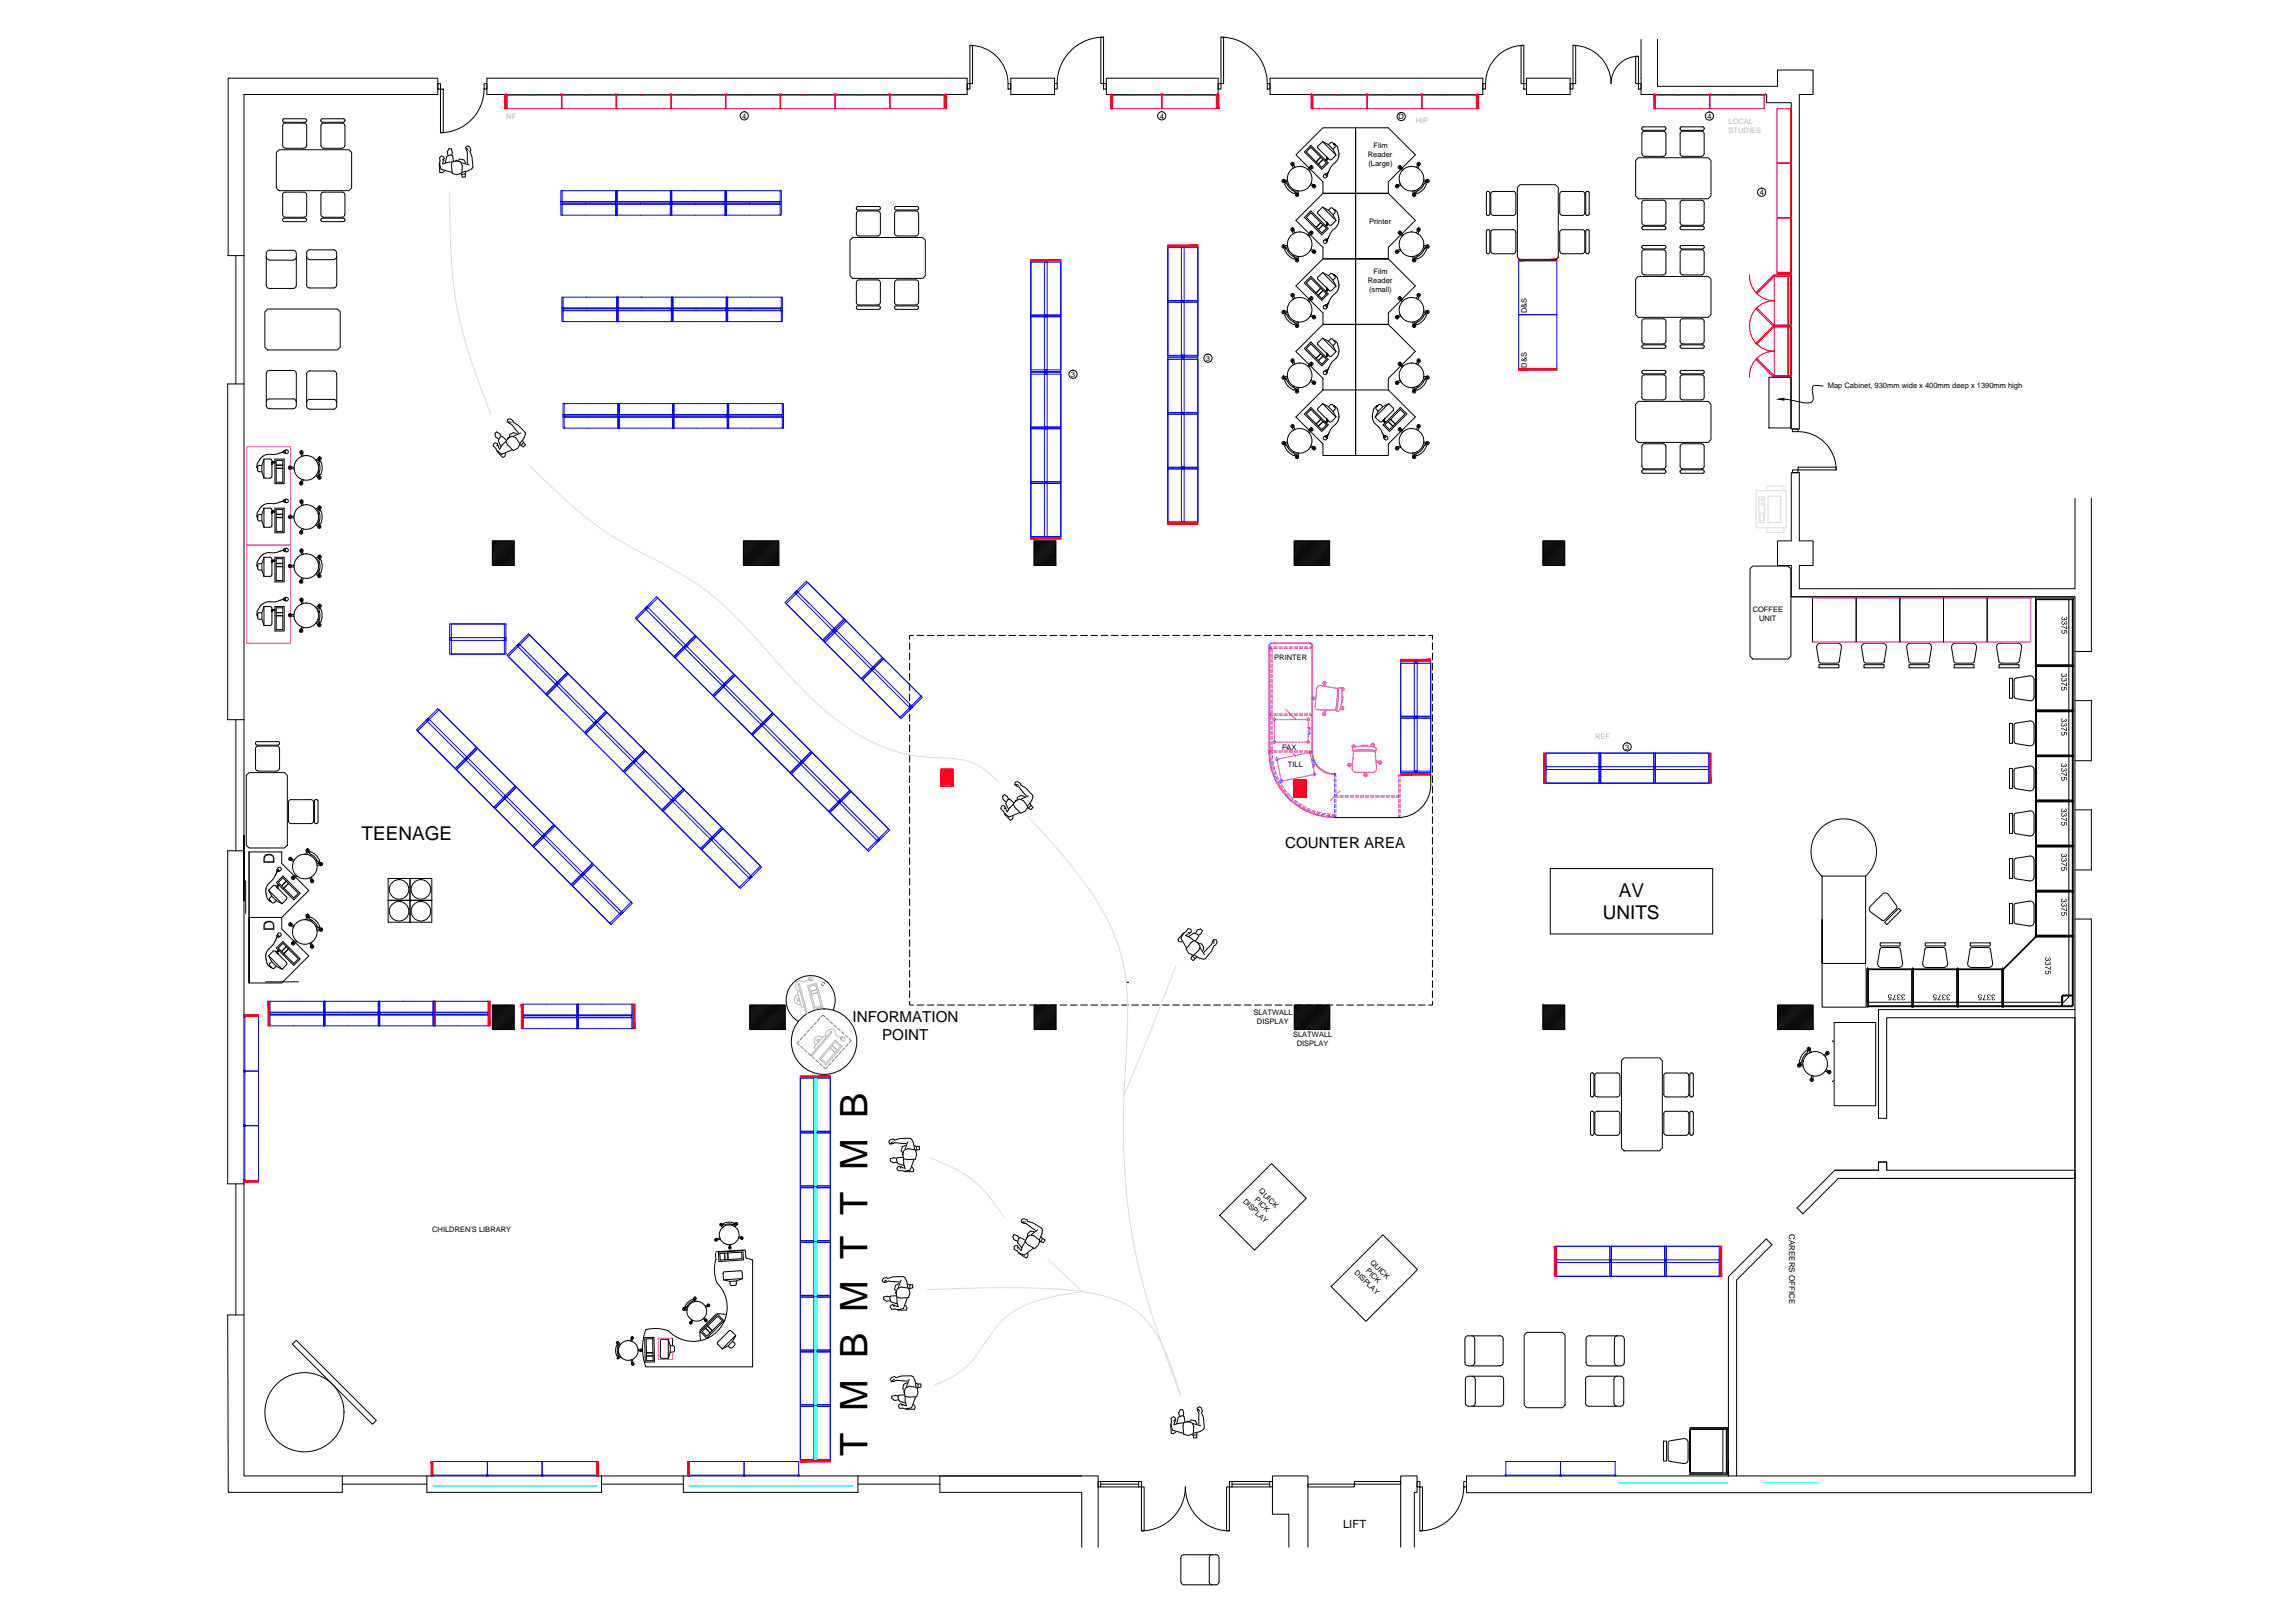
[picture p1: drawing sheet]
<svg xmlns="http://www.w3.org/2000/svg" width="841mm" height="594mm" viewBox="0 0 841 594" stroke-linecap="round" stroke-linejoin="round" font-family="sans-serif">
<defs><g id="words">
<text font-size="13.9" x="317.9" y="533.1" transform="rotate(-90 317.9 533.1)">T M B M T T M B</text>
<g font-size="6.9">
<text x="132.5" y="307.6">TEENAGE</text>
<text x="593.3" y="328.4">AV</text>
<text x="587.3" y="336.7">UNITS</text>
</g>
<g font-size="5.5">
<text x="471" y="310.5">COUNTER AREA</text>
<text x="100.6" y="316.5" transform="rotate(-90 100.6 316.5)">D</text>
<text x="100.6" y="340.8" transform="rotate(-90 100.6 340.8)">D</text>
<text x="312.4" y="374.3">INFORMATION</text>
<text x="323.3" y="381.1">POINT</text>
</g>
<text font-size="4.1" x="492.2" y="559.5">LIFT</text>
<text font-size="2.9" x="655.7" y="452" transform="rotate(90 655.7 452)">CAREERS OFFICE</text>
<g font-size="2.8" fill="#bababa">
<text x="185.5" y="43.8">NF</text>
<text x="518.8" y="45">HIP</text>
<text x="633.4" y="45.2">LOCAL</text>
<text x="633.5" y="48.6">STUDIES</text>
<text x="584.5" y="270.8">REF</text>
</g>
<g font-size="2.8">
<text x="272" y="43.5">4</text>
<text x="425" y="43.5">4</text>
<text x="512.5" y="43.7">D</text>
<text x="625.7" y="43.5">4</text>
<text x="501.3" y="57.4">Reader</text>
<text x="503.3" y="54.1">Film</text>
<text x="501.4" y="60.8">(Large)</text>
<text x="644.9" y="71.4">4</text>
<text x="501.7" y="82">Printer</text>
<text x="503.3" y="100.4">Film</text>
<text x="501.3" y="103.7">Reader</text>
<text x="501.7" y="107.1">(small)</text>
<text x="559.6" y="114.6" transform="rotate(-90 559.6 114.6)">D&amp;S</text>
<text x="441.9" y="132.2">3</text>
<text x="559.6" y="134.6" transform="rotate(-90 559.6 134.6)">D&amp;S</text>
<text x="392.5" y="138.1">3</text>
<text x="669.8" y="142.1">Map Cabinet, 930mm wide x 400mm deep x 1390mm high</text>
<text x="642.3" y="224.1">COFFEE</text>
<text x="644.6" y="227.4">UNIT</text>
<text x="467" y="241.7">PRINTER</text>
<text x="469.8" y="274.6">FAX</text>
<text x="595.5" y="274.6">3</text>
<text x="471.9" y="281">TILL</text>
<text x="459.3" y="371.7">SLATWALL</text>
<text x="460.6" y="375">DISPLAY</text>
<text x="473.9" y="379.8">SLATWALL</text>
<text x="475.2" y="383.2">DISPLAY</text>
<text x="461.2" y="436.4" transform="rotate(45 461.2 436.4)">QUICK</text>
<text x="455.3" y="440.1" transform="rotate(45 455.3 440.1)">DISPLAY</text>
<text x="459.6" y="439.6" transform="rotate(45 459.6 439.6)">PICK</text>
<text x="158.4" y="451.3">CHILDREN'S LIBRARY</text>
<text x="496.1" y="466.2" transform="rotate(45 496.1 466.2)">DISPLAY</text>
<text x="500.4" y="465.7" transform="rotate(45 500.4 465.7)">PICK</text>
<text x="502" y="462.5" transform="rotate(45 502 462.5)">QUICK</text>
</g>
</g></defs>
<!-- layer: 0 -->
<g fill="none" stroke="#000" stroke-width=".37">
<path d="M355.4 16.6a14 14 0 0 1 14 14M355.4 16.6h1v14h-1zM403.4 13.6h1v17h-1zM404.4 13.6a17 17 0 0 0-17 17M447.4 13.6a17 17 0 0 1 17 17M447.4 13.6h1v17h-1zM557.4 16.6h1v14h-1zM558.4 16.6a14 14 0 0 0-14 14M576.4 16.6a14 14 0 0 1 14 14 10 10 0 0 1 10-10M576.4 16.6h1v14h-1zM601.4 14.4v20.2h46v3h9v119.5h3v-122.5h5v-9h-13v6M607.4 14.4v17.2h44v-1.5"/>
<path d="M160.4 30.6h1v2h-1zM161.4 32.6h1v16h-1zM177.4 32.6a16 16 0 0 1-16 16M177.4 30.6h1v2h-1zM178.4 28.6h176v6h-176zM354.4 30.6h1v2h-1zM369.4 30.6h1v2h-1zM370.4 28.6h16v6h-16zM386.4 30.6h1v2h-1zM404.4 30.6h1v2h-1zM405.4 28.6h41v6h-41zM446.4 30.6h1v2h-1z"/>
<path d="M464.4 30.6h1v2h-1zM465.4 28.6h78v6h-78zM495.4 34.6h48M543.4 30.6h1v2h-1zM558.4 30.6h1v2h-1zM559.4 28.6h16v6h-16zM575.4 30.6h1v2h-1zM599.4 20.6h1v10h-1zM600.4 30.6h1v2h-1zM101.3 55.8l1-1h25.6l1 1v13l-1 1h-25.6l-1-1zM162.1 58.6l.4-.3 .2 .3-.4 1.4M162.6 58.2l.3-.2-1-.9-.8 .6 .1 1.3-.2 1.1 .2 3 .6 .2 1.1-.7"/>
<path d="M165.5 59.3l-1.7 .2-1.6 .6M165.6 56.6l.2-.8-.4-1.3h-.9l-.6 1.2 .3 1.3M165.7 59.3l1.2-.3 1.8 .3 .7 1.3-.2 2.8-1.7 .6-1.7-.4-.4-3zM166.2 59l-.3-2-.8-.3-1.4 .6-.5 2.4M167.5 59l-.3-.3-.3 .3M167.8 58.9l.7-.7 1.5 .4 .6 1.1M169.2 59.6l2.8 .8M170.6 54l.9-.6 .7 .5 .4 1.2-.3 .4 .7 2 .3 3.7-.4 .6-1.2 .7-2.2 .6M171.6 55.1l-.5-.8-.4-.1 .6 1.6v4M600.4 57.8h25.6l1 1v13l-1 1h-25.6l-1-1v-13zM161.3 60l-.1 .4 .4 1.6 4 1.1M170.5 63.6v1.2l-1.1 .1-.2-.9"/>
<path d="M170.8 63l-.5 .7-1.1 .2-.3-.3M557.1 67.6h13l.9 1.1v25.5l-.9 1h-13l-1.1-1v-25.5zM83.4 93.6h6M83.6 93.6v-65h76.8v6h-71v506h307M86.4 93.6v47M311.5 88l1-1h25.6l1 1v13l-1 1h-25.6l-1-1zM98.1 113.2h25.6l1 1v13l-1 1h-25.6l-1-1v-13zM600.4 101.2h25.6l1 1v13l-1 1h-25.6l-1-1v-13zM648.3 138.2h8v18.5h-8zM89.4 140.6h-6v123h6M183.6 159.7l-.4-.8-1.2-.7-.6 .5 .2 1.3 1.1 .8M185.8 154.5l.3-1 .9-.1 1 .7 .1 .6a7.7 7.7 0 0 1 4.4 4.4l-.4 1.3-1.5 1.8"/>
<path d="M187.3 154.7l-1.2-.1 1.4 .8 2.5 3.3M189.4 158.9l-1.2-.5-1.4 .8-.1 .8M190.9 158.6l-2.7 1.2M600.4 147h25.6l1 1v13l-1 1h-25.6l-1-1v-13zM656.9 157.1h2v1h-2zM658.9 158.1a14 14 0 0 1 14 14M668.1 141.4l-2.7-.2a1.18 1.18 0 0 0-1.2 .4 1.18 1.18 0 0 0-.1 1.3l.3 2a1.9 1.9 0 0 1-.2 2 1.9 1.9 0 0 1-1.9 .7l-8.5-1.4M182.1 163.4l.1-.5 .3 .2 .6 1.4M182.3 162.8v-.3l-.6-.3-.7 .1-.2 1.1 3.4 4.1 .7-.3 .4-1.2M185.2 161.9l-1.2 1.2-.9 1.4M185.5 161.2l-1.5-1.4-.7 .2-.7 1.4 1 2.2M186.1 160.7l1.6-.9 1.4 .6 1.5 2.2-.9 1.6-1.6 .8-2.1-2.1-.7-1.2z"/>
<path d="M186.5 160.3h-.4v.4M187.7 164.8l-3.8 1.6-1.4-1-.1-.4M191.6 161.4l.2 .8-.9 .9h-.4M191.8 162l.7 .9-.7 .8-.8-.6M656.9 172.1h2v1h-2zM658.9 171.1h14v1h-14zM180.4 198.1h8v9h-8zM180.7 198.1l-.3 .3M181.1 198.1l-.7 .6M181.4 198.1l-1 1M181.8 198.1l-1.4 1.4M182.1 198.1l-1.7 1.7"/>
<path d="M182.5 198.1l-2.1 2.1M182.8 198.1l-2.4 2.4M183.2 198.1l-2.8 2.8M183.6 198.1l-3.2 3.1M183.9 198.1l-3.5 3.5M184.2 198.1l-3.8 3.9M184.6 198.1l-4.2 4.2M185 198.1l-4.6 4.5M185.3 198.1l-4.9 4.9M185.7 198.1l-5.3 5.3M186 198.1l-5.6 5.6M186.4 198.1l-6 6"/>
<path d="M186.7 198.1l-6.3 6.3M187.1 198.1l-6.7 6.7M187.4 198.1l-7 7M187.8 198.1l-7.4 7.4M188.1 198.1l-7.7 7.7M188.4 198.2l-8 8M188.4 198.5l-8 8M188.4 198.9l-8 8M188.4 199.2l-7.8 7.9M188.4 199.6l-7.5 7.5M188.4 200l-7.1 7.1M272.4 198.1h13v9h-13z"/>
<path d="M272.6 198.1l-.2 .2M273 198.1l-.6 .6M273.3 198.1l-.9 .9M273.7 198.1l-1.3 1.3M274.1 198.1l-1.7 1.7M274.4 198.1l-2 2M274.7 198.1l-2.3 2.3M275.1 198.1l-2.7 2.7M275.5 198.1l-3.1 3.1M275.8 198.1l-3.4 3.4M276.2 198.1l-3.8 3.8M276.5 198.1l-4.1 4.1"/>
<path d="M276.9 198.1l-4.5 4.5M277.2 198.1l-4.8 4.8M277.6 198.1l-5.2 5.2M277.9 198.1l-5.5 5.6M278.3 198.1l-5.9 5.9M278.6 198.1l-6.2 6.2M279 198.1l-6.6 6.6M279.4 198.1l-7 6.9M279.7 198.1l-7.3 7.3M280 198.1l-7.6 7.7M280.4 198.1l-8 8M280.8 198.1l-8.4 8.3"/>
<path d="M281.1 198.1l-8.7 8.7M281.5 198.1l-9 9M281.8 198.1l-9 9M282.2 198.1l-9 9M282.5 198.1l-9 9M282.9 198.1l-9 9M283.3 198.1l-9.1 9M283.6 198.1l-9 9M283.9 198.1l-8.9 9M284.3 198.1l-9 9M284.6 198.1l-9 9M285 198.1l-9 9"/>
<path d="M285.4 198.1l-9 9M285.4 198.4l-8.7 8.7M285.4 198.8l-8.3 8.3M285.4 199.1l-8 8M285.4 199.5l-7.6 7.6M285.4 199.8l-7.3 7.3M378.9 198.1h8v9h-8zM379.1 198.1l-.2 .1M379.4 198.1l-.5 .5M379.8 198.1l-.9 .9M380.1 198.1l-1.2 1.2M380.4 198.1l-1.5 1.5"/>
<path d="M380.8 198.1l-1.9 1.9M381.2 198.1l-2.3 2.2M381.5 198.1l-2.6 2.6M381.9 198.1l-3 3M382.2 198.1l-3.3 3.3M382.6 198.1l-3.7 3.7M382.9 198.1l-4 4M383.3 198.1l-4.4 4.4M383.6 198.1l-4.7 4.7M384 198.1l-5.1 5.1M384.3 198.1l-5.4 5.4M384.7 198.1l-5.8 5.8"/>
<path d="M385.1 198.1l-6.2 6.1M385.4 198.1l-6.5 6.5M385.8 198.1l-6.9 6.9M386.1 198.1l-7.2 7.2M386.5 198.1l-7.6 7.5M386.8 198.1l-7.9 7.9M386.9 198.4l-8 8M386.9 198.7l-8 8M386.9 199.1l-8 8M386.9 199.4l-7.7 7.7M386.9 199.8l-7.3 7.3M474.3 198.1h13v9h-13z"/>
<path d="M474.5 198.1l-.2 .3M474.9 198.1l-.6 .6M475.2 198.1l-.9 1M475.6 198.1l-1.3 1.3M475.9 198.1l-1.6 1.7M476.3 198.1l-2 2M476.6 198.1l-2.3 2.4M477 198.1l-2.7 2.8M477.4 198.1l-3.1 3.1M477.7 198.1l-3.4 3.4M478 198.1l-3.7 3.8M478.4 198.1l-4.1 4.2"/>
<path d="M478.7 198.1l-4.4 4.5M479.1 198.1l-4.8 4.9M479.5 198.1l-5.2 5.2M479.8 198.1l-5.5 5.6M480.1 198.1l-5.8 5.9M480.5 198.1l-6.2 6.3M480.9 198.1l-6.6 6.6M481.2 198.1l-6.9 7M481.6 198.1l-7.3 7.3M481.9 198.1l-7.6 7.7M482.3 198.1l-8 8M482.6 198.1l-8.3 8.4"/>
<path d="M483 198.1l-8.7 8.8M483.3 198.1l-9 9M483.7 198.1l-9 9M484 198.1l-8.9 9M484.4 198.1l-9 9M484.8 198.1l-9.1 9M485.1 198.1l-9 9M485.5 198.1l-9 9M485.8 198.1l-9 9M486.2 198.1l-9 9M486.5 198.1l-9 9M486.9 198.1l-9 9"/>
<path d="M487.2 198.1l-9 9M487.3 198.4l-8.7 8.7M487.3 198.8l-8.4 8.3M487.3 199.2l-8 7.9M487.3 199.5l-7.7 7.6M487.3 199.8l-7.3 7.3M565.4 198.1h8v9h-8zM565.7 198.1l-.3 .3M566.1 198.1l-.7 .7M566.4 198.1l-1 1M566.8 198.1l-1.4 1.4M567.1 198.1l-1.7 1.7"/>
<path d="M567.5 198.1l-2.1 2.1M567.8 198.1l-2.4 2.5M568.2 198.1l-2.8 2.8M568.5 198.1l-3.1 3.1M568.9 198.1l-3.5 3.5M569.3 198.1l-3.9 3.9M569.6 198.1l-4.2 4.2M570 198.1l-4.6 4.6M570.3 198.1l-4.9 4.9M570.7 198.1l-5.3 5.3M571 198.1l-5.6 5.6M571.4 198.1l-6 6"/>
<path d="M571.7 198.1l-6.3 6.4M572.1 198.1l-6.7 6.7M572.4 198.1l-7 7M572.8 198.1l-7.4 7.4M573.2 198.1l-7.8 7.8M573.4 198.2l-8 8M573.4 198.6l-8 8M573.4 198.9l-8 8M573.4 199.2l-7.8 7.9M573.4 199.6l-7.5 7.5M573.4 200l-7.1 7.1M760.4 182.5v33.1h-101v-8.5h5v-9h-5v-25h-3v25h-5v9h5v11.5h104v322h-223v6.1"/>
<path d="M766.4 182.5v56.1h-6M188.4 200.3l-6.8 6.8M188.4 200.6l-6.5 6.5M188.4 201l-6.1 6.1M188.4 201.4l-5.7 5.7M188.4 201.7l-5.4 5.4M188.4 202.1l-5 5M188.4 202.4l-4.7 4.7M188.4 202.8l-4.3 4.3M188.4 203.1l-4 4M188.4 203.5l-3.6 3.6M188.4 203.8l-3.2 3.3"/>
<path d="M188.4 204.2l-2.9 2.9M188.4 204.5l-2.6 2.6M188.4 204.9l-2.2 2.2M188.4 205.3l-1.8 1.8M188.4 205.6l-1.5 1.5M188.4 206l-1.1 1.1M188.4 206.3l-.8 .8M188.4 206.7l-.4 .4M188.4 207l-.1 .1M285.4 200.2l-6.9 6.9M285.4 200.5l-6.6 6.6M285.4 200.9l-6.2 6.2"/>
<path d="M285.4 201.2l-5.9 5.9M285.4 201.6l-5.5 5.5M285.4 202l-5.2 5.1M285.4 202.3l-4.8 4.8M285.4 202.6l-4.4 4.5M285.4 203l-4.1 4.1M285.4 203.4l-3.8 3.7M285.4 203.7l-3.4 3.4M285.4 204.1l-3 3M285.4 204.4l-2.7 2.7M285.4 204.8l-2.3 2.3M285.4 205.1l-2 2"/>
<path d="M285.4 205.5l-1.6 1.6M285.4 205.9l-1.3 1.2M285.4 206.2l-.9 .9M285.4 206.5l-.5 .6M285.4 206.9l-.2 .2M386.9 200.1l-7 7M386.9 200.5l-6.6 6.6M386.9 200.9l-6.2 6.2M386.9 201.2l-5.9 5.9M386.9 201.5l-5.5 5.6M386.9 201.9l-5.2 5.2M386.9 202.3l-4.8 4.8"/>
<path d="M386.9 202.6l-4.5 4.5M386.9 203l-4.1 4.1M386.9 203.3l-3.8 3.8M386.9 203.7l-3.4 3.4M386.9 204l-3.1 3.1M386.9 204.4l-2.7 2.7M386.9 204.8l-2.3 2.3M386.9 205.1l-2 2M386.9 205.4l-1.7 1.7M386.9 205.8l-1.3 1.3M386.9 206.1l-.9 1M386.9 206.5l-.6 .6"/>
<path d="M386.9 206.9l-.2 .2M487.3 200.2l-6.9 6.9M487.3 200.6l-6.6 6.5M487.3 200.9l-6.2 6.2M487.3 201.3l-5.9 5.8M487.3 201.6l-5.5 5.5M487.3 202l-5.2 5.1M487.3 202.3l-4.8 4.8M487.3 202.7l-4.5 4.4M487.3 203.1l-4.1 4M487.3 203.4l-3.8 3.7M487.3 203.7l-3.4 3.4"/>
<path d="M487.3 204.1l-3 3M487.3 204.5l-2.7 2.6M487.3 204.8l-2.4 2.3M487.3 205.2l-2 1.9M487.3 205.5l-1.7 1.6M487.3 205.9l-1.3 1.2M487.3 206.2l-.9 .9M487.3 206.6l-.6 .5M487.3 206.9l-.2 .2M573.4 200.3l-6.8 6.8M573.4 200.7l-6.4 6.4M573.4 201l-6.1 6.1"/>
<path d="M573.4 201.4l-5.7 5.7M573.4 201.7l-5.4 5.4M573.4 202.1l-5 5M573.4 202.5l-4.7 4.6M573.4 202.8l-4.3 4.3M573.4 203.1l-4 4M573.4 203.5l-3.6 3.6M573.4 203.9l-3.3 3.2M573.4 204.2l-2.9 2.9M573.4 204.6l-2.5 2.5M573.4 204.9l-2.2 2.2M573.4 205.3l-1.9 1.8"/>
<path d="M573.4 205.6l-1.5 1.5M573.4 206l-1.1 1.1M573.4 206.3l-.8 .8M573.4 206.7l-.4 .4M573.4 207l-.1 .1M642.3 207.3h13l1 1.1v32l-1 1h-13l-1-1v-32zM656.4 218.6h104M664.2 219.1v16M680.2 219.1v16M696.2 219.1v16M712.2 219.1v16M728.2 219.1v16"/>
<path d="M333.3 235.4v2.5M333.3 239.2v2.5M334.8 232.7h-1.5v1.5M336 232.7h2.5M339.8 232.7h2.5M343.5 232.7h2.5M347.3 232.7h2.5M351 232.7h2.5M354.8 232.7h2.5M358.5 232.7h2.5M362.2 232.7h2.5M366 232.7h2.5"/>
<path d="M369.7 232.7h2.6M373.5 232.7h2.5M377.3 232.7h2.5M381 232.7h2.5M384.8 232.7h2.5M388.5 232.7h2.5M392.3 232.7h2.5M396 232.7h2.5M399.8 232.7h2.5M403.5 232.7h2.5M407.2 232.7h2.5M411 232.7h2.5"/>
<path d="M414.7 232.7h2.5M418.5 232.7h2.5M422.3 232.7h2.5M426 232.7h2.5M429.8 232.7h2.5M433.5 232.7h2.5M437.3 232.7h2.5M441 232.7h2.5M444.8 232.7h2.5M448.5 232.7h2.5M452.2 232.7h2.5M456 232.7h2.5"/>
<path d="M459.7 232.7h2.5M463.5 232.7h2.5M467.3 232.7h2.5M471 232.7h2.5M474.8 232.7h2.5M478.5 232.7h2.5M482.3 232.7h2.5M486 232.7h2.5M489.8 232.7h2.5M493.5 232.7h2.5M497.2 232.7h2.5M501 232.7h2.5"/>
<path d="M504.7 232.7h2.5M508.5 232.7h2.5M512.2 232.7h2.6M516 232.7h2.5M519.8 232.7h2.5M523.5 232.7h1.4v1.5M524.9 235.4v2.5M524.9 239.2v2.5M731.7 237.2a1.42 1.42 0 0 1 1.4-1.7l6.3 .1a1.36 1.36 0 0 1 1.4 1.6l-.8 5M731.7 237.2l.8 5 .3 .5 .5 .2M333.3 242.9v2.5M333.3 246.7v2.5"/>
<path d="M333.3 250.4v2.5M333.3 254.2v2.5M333.3 257.9v2.5M518.8 242.6h.1M524.9 242.9v2.5M524.9 246.7v2.5M524.9 250.4v2.5M524.9 254.2v2.5M524.9 257.9v2.5M732.6 243.4h7.3v1.2h-7.3zM736.4 248.4h1.1v7.4h-1.1zM740 242.2l-.3 .5-.5 .2h-5.9"/>
<path d="M745.4 255.3v-6.4a1.42 1.42 0 0 0-1.6-1.4l-5 .9-.5 .2-.2 .6 .2 6.4 5.5 1.1M745.4 255.3a1.42 1.42 0 0 1-1.6 1.4M760.4 256.6h6v22h-6M86.4 263.6v48M333.3 261.7v2.5M333.3 265.4v2.5M333.3 269.2v2.5M333.3 272.9v2.5M333.3 276.7v2.5M518.8 262.7h.1M524.9 261.7v2.5M524.9 265.4v2.5"/>
<path d="M524.9 269.2v2.5M524.9 272.9v2.5M524.9 276.7v2.5M736.4 265h1.1v7.3h-1.1zM745.4 265.4a1.42 1.42 0 0 0-1.6-1.4l-5.3 .9-.4 .7 .2 6.5 5.5 1.1M745.4 265.5v6.2a1.42 1.42 0 0 1-1.6 1.4M90.3 284l1-1h13l1 1v25.6l-1 1h-13l-1-1zM333.3 280.4v2.5M333.3 284.2v2.5M333.3 287.9v2.5M333.3 291.7v2.5M333.3 295.4v2.5"/>
<path d="M333.3 299.2v2.5M348 287l.4 .5M348.6 287.6l-.5 .4M368.1 296.3l.1-.5 .4 .1 .5 1.4M368.3 295.6v-.3l-.6-.2-.7 .1-.2 1 .9 .9 .5 1.1 2 2.2 .7-.3 .3-1.2M369.6 292.6l-.4-.8-1.2-.8-.6 .6 .2 1.3 1.1 .8M371.2 294.7l-1.2 1.2-.9 1.5M371.5 294l-1.5-1.3-.7 .2-.7 1.3 1 2.2M371.8 287.4l.3-1 .9-.1 1 .7 .1 .5 1.8 1.1 2.6 2.7-.5 2-1.4 1.8M372.1 293.6l1.5-1 1.5 .7 1.5 2.2-.9 1.6-1.6 .7-2.1-2-.7-1.2zM372.5 293.2l-.4-.1v.5M373.3 287.6l-.9-.3-.4 .2 1.5 .8 2.5 3.2"/>
<path d="M373.7 297.6l-3.8 1.6-1.6-1.3M375.5 291.8l-1.3-.5-1.4 .7-.1 .9M376.9 291.5l-2.7 1.1M377.6 294.2l.2 .9-.9 .9-.4-.1M377.8 294.9l.7 .9-.8 .8-.8-.6M489 283.4h.5M518.8 282.7h.1M524.3 283.6a14.7 14.7 0 0 1-2.6 11.4 12 12 0 0 1-9.4 4.5h-23.3M524.9 280.4v2.5M524.9 284.2v2.5M524.9 287.9v2.5M524.9 291.7v2.5"/>
<path d="M524.9 295.4v2.5M524.9 299.2v2.5M736.4 281.5h1.1v7.3h-1.1zM736.4 298h1.1v7.3h-1.1zM743.8 280.6l-5.5 1-.2 6.4 .2 .5 .5 .4 5 .8a1.42 1.42 0 0 0 1.6-1.4M743.8 280.5a1.42 1.42 0 0 1 1.6 1.4v6.4M745.4 298.4a1.42 1.42 0 0 0-1.6-1.4l-5 .8-.5 .3-.2 .6 .2 6.3 5.5 1.2a1.45 1.45 0 0 0 1.6-1.4v-6.4M760.4 296.6h6v22h-6M89.4 305.9v24v-24M89.4 311.6h-6v122h6M101.4 318.6v.1a.75 .75 0 0 0 .7 .5 .75 .75 0 0 0 .8-.4M101.7 318.9l-1.2 2.5-2.3 2.5-.7 1.4-.1 1.8 .4 1.8 .7 .9 .8 .4"/>
<path d="M101.7 318.2l.8 .9M101.9 317.9a.66 .66 0 0 1 1-.1 .66 .66 0 0 1 0 1M102 317.8l-.5 .8M102.1 318.7l-.4 .3M106.3 314.9l1.3 .7M106.6 314.4l1.2 .7M112.4 311.4l-.3 1.5M113 311.6l-.3 1.4M113.3 312.2l.1-.1a4.5 4.5 0 0 1 3.7 3.2M113.3 312.2l.3 .5M113.4 312.2h.1M113.6 312.7l1.9 1.4 .9 1.5"/>
<path d="M114.2 313l-.4 .4M116.2 315l-.4 .4M116.4 315.6l.5 .2M116.9 315.8h.1M117.2 315.3l-.3 .5M117.6 316.2l-1.5 .1M117.6 316.8l-1.4 .1M333.3 302.9v2.5M333.3 306.7v2.5M333.3 310.4v2.5M333.3 314.2v2.5M333.3 317.9v2.5"/>
<path d="M524.9 302.9v2.5M524.9 306.7v2.5M524.9 310.4v2.5M524.9 314.2v2.5M524.9 317.9v2.5M568.1 318.1h59.5v24h-59.5zM736.4 314.4h1.1v7.4h-1.1zM745.4 314.9a1.42 1.42 0 0 0-1.6-1.4l-5.5 1.1-.2 6.4 .2 .6 .5 .2M745.4 314.9v6.4a1.42 1.42 0 0 1-1.6 1.4l-5-.8M91.3 336v24v-24M91.3 336v-24h12v4.3l9.9 9.8-9.9 9.9M91.3 336h12"/>
<path d="M98.4 326.1l1.2 2.1-.7 .7M98.4 326.1l5 4.9M98.9 328.8l-.2 .7 1.2 1.2h.4l.9-.8M99.3 330.1v.1M99.6 328.2l1.6 1.7M100.9 324.4h-.9l-1.6 1.7M100.9 324.4l4.2 4.3-.1 .7-1.6 1.6M101.2 329.9l2.2 1.1M101.3 323.2l2.4-2.4 6.3 6.4-2.3 2.4zM101.4 324.8v.1M101.4 324.7h.1M101.4 324.7l.3 .1"/>
<path d="M101.4 324.7h.3M101.5 324.6h.1M101.5 325h.1M101.5 324.6l.2 .1M101.5 324.6h.3M101.5 324.5h.1M101.6 324.5l.3 .1M101.6 324.4h.1M101.6 324.9l.1 .1M101.6 324.8v.1M101.6 324.8h.1M101.6 324.4l.2 .1"/>
<path d="M101.6 324.8l-.2 .1M101.6 324.8h-.2M101.6 324.9h-.2M101.7 325.1h.1M101.7 324.7h.1M101.7 325.1l.1 .1M101.7 325l-.1 .1M101.8 324.3h-.1M101.7 324.6h.1M101.8 324.3h.3M101.8 325.2h.1M101.8 325.2v.1"/>
<path d="M101.8 325.4h.1M101.8 324.2h.1M101.9 325.4h.1M101.9 324.3h.2M101.9 324.1l.3 .1zM102 324h.1M102 324.3l-.1 .1M102 324.4h-.4l.3 .1M103.3 336v4.3l9.9 9.8-9.9 9.9h-12M103.7 321.5l1.2 1.2-1.7 1.7-1.2-1.2zM104.9 322.8l.8 .7-1.7 1.7-.7-.7zM105.7 323.6l3.6 3.6-1.6 1.7-3.6-3.6z"/>
<path d="M106.3 338.9l1.3 .7M106.6 338.4l1.2 .7M108.4 320.4l-1.1 .9M108.8 320.8l-1.1 1M112.4 335.4l-.3 1.5M113 335.6l-.3 1.4M113.3 336.2l.1-.1a3.6 3.6 0 0 1 3.5 2.5l.3 .9-.3 .3M113.3 336.2l.1 .4a5.2 5.2 0 0 1 3 3M113.4 336.2h.1M113.5 321.5l.6 1.4M114 321.2l.6 1.4M114.2 337l-.4 .4"/>
<path d="M116.2 339l-.4 .4M116.4 339.6l.5 .2M116.9 339.8h.1M333.3 321.7v2.5M333.3 325.4v2.5M333.3 329.2v2.5M333.3 332.9v2.5M333.3 336.7v2.5M524.9 321.7v2.5M524.9 325.4v2.5M524.9 329.2v2.5M524.9 332.9v2.5"/>
<path d="M524.9 336.7v2.5M667.7 320.9l16-.1a12 12 0 0 0 .6-17.2 12 12 0 0 0-17.3 0 12 12 0 0 0 .7 17.3M736.4 330.9h1.1v7.4h-1.1zM743.8 330a1.42 1.42 0 0 1 1.6 1.4v6.4a1.42 1.42 0 0 1-1.6 1.3l-5-.7-.5-.3-.2-.6 .2-6.4 5.5-1M760.4 336.6h6v210.1h-228.9M97.4 359.6h11.9M98.4 350l1.2 2.2-.7 .7M98.4 350l5 5M98.9 352.8l-.2 .7 1.2 1.2h.4l.9-.8M99.3 354.1v.1M99.6 352.2l1.6 1.7M100.9 348.4l-.7-.1-1.8 1.7"/>
<path d="M100.9 348.4l4.1 4.1M101.2 353.9l2.2 1.1M101.3 347.2l2.4-2.4 6.3 6.4-2.3 2.4zM101.4 348.8v.1M101.4 348.7h.1M101.4 348.7h.3M101.4 348.7l.3 .1M101.4 342.6v.1a.75 .75 0 0 0 .7 .6 .75 .75 0 0 0 .8-.5M101.5 348.6h.1M101.5 349h.1M101.5 348.5h.1M101.6 348.5l.3 .1"/>
<path d="M101.6 348.4h.1M101.6 348.9l.1 .1M101.6 348.8v.1M101.6 348.8h.1M101.6 348.4l.2 .1M101.6 348.9h-.2M101.6 348.8l-.2 .1M101.7 348.3h.1M101.7 348.7h.1M101.7 342.9l-1.2 2.5-2.3 2.5-.7 1.4-.1 1.7 .4 1.9 .7 .9 .8 .4M101.7 348.3l.2 .1M101.7 348.4l.2 .1"/>
<path d="M101.7 342.3l.8 .8M101.7 349.1h.1M101.7 349.1l-.1 .1M101.8 348.3h-.1M101.7 348.6h.1M101.8 348.3l.2 .1M101.8 348.6h-.3l.2 .1M101.8 349.2h-.1M101.8 349.2v.1M101.8 349.2v.2M101.8 348.2h.1M101.9 349.4h.1"/>
<path d="M101.9 348.1l.3 .1zM101.9 341.9a.66 .66 0 0 1 1 0 .66 .66 0 0 1 0 .9M102 348h.1M102 341.8l-.5 .8M102 348.3h.1M102 348l.1 .1M102.1 348.3h.1M102.1 342.7l-.4 .3M103.7 345.5l1.2 1.2-1.7 1.7-1.2-1.2zM104.9 346.8l.8 .7-1.7 1.7-.7-.7zM105 352.5l.1 .6-1.7 1.9M105.7 347.6l3.6 3.6-1.6 1.7-3.6-3.6z"/>
<path d="M108.4 344.4l-1.1 .9M108.8 344.8l-1.1 1M113.5 345.5l.6 1.3M114 345.2l.6 1.4M117.6 340.2l-1.5 .1M117.6 340.8l-1.4 .1M333.3 340.4v2.5M333.3 344.2v2.5M333.3 347.9v2.5M333.3 351.6v2.6M333.3 355.4v2.5M333.3 359.2v2.5"/>
<path d="M413 359.8h.6M433.9 342l-.4 .2-.7 1.4 2 3.6M434.5 342.6l1.6 .8 1.3 1M435.5 341.5l.4 .1v.3l-1.3 .7M435.5 343.1l2.1-1.4 1.4 .6 .3 .7-1.2 1.6M436.2 341.6h.3l.1-.6-.2-.7-1-.1-3.8 3.9 .4 .6 1.3 .3M436.4 345.3l1.2-.8 1.5 1.1 .7 1-.5 1.5-2 1.8-1.6-.7-1.1-1.5zM436.8 350.3l-.4 .8 .9 .7 .8-.8M436.9 349.8v.4l1 .8 .8-.3M438.1 341.8l.7-1.2 1.2-.3 .6 .5-.6 1.2-.7 .5M438.7 345.1h.4v.4M439.4 345.6l.9 .1 .9 1.2-.3 1.4"/>
<path d="M439.8 347.1l1.5 2.6M444.7 344.1l1.1 .2 .2 .8-.6 1.1-.5 .2-.9 1.9-2.3 2.9-.7 .1-1.3-.3-2-1.2M444.8 345.6l-.1-1.3-.7 1.5-2.8 3M524.9 340.4v2.5M524.9 344.2v2.5M524.9 347.9v2.5M524.9 351.6v2.6M524.9 355.4v2.5M524.9 359.2v2.5M688.9 347.8l-.8 4.9M689 345.3h7.3v1.2h-7.3zM689.7 347l-.5 .2-.3 .5"/>
<path d="M689.7 347h5.9l.5 .2 .3 .5M696.4 347.8l.8 4.9a1.42 1.42 0 0 1-1.4 1.7h-6.3a1.42 1.42 0 0 1-1.4-1.7M705.5 345.3h7.3v1.2h-7.3zM712.1 347l.5 .2 .3 .5M712.1 347l-6.4 .2-1.1 5.5a1.42 1.42 0 0 0 1.4 1.7h6.3a1.42 1.42 0 0 0 1.4-1.7l-.8-4.9M722 345.3h7.3v1.2h-7.3zM722.7 347l-.7 .5-.9 5.2a1.42 1.42 0 0 0 1.4 1.7h6.3a1.42 1.42 0 0 0 1.4-1.7l-.8-4.9-.3-.6-6.4-.2M89.4 372.3h.1M180.4 368.1h8v9h-8zM180.8 368.1l-.4 .4M181.1 368.1l-.7 .7M181.5 368.1l-1.1 1.1"/>
<path d="M181.8 368.1l-1.4 1.4M182.2 368.1l-1.8 1.8M182.5 368.1l-2.1 2.1M182.9 368.1l-2.5 2.5M183.3 368.1l-2.9 2.8M183.6 368.1l-3.2 3.2M183.9 368.1l-3.5 3.5M184.3 368.1l-3.9 3.9M184.7 368.1l-4.3 4.2M185 368.1l-4.6 4.6M185.4 368.1l-5 5M185.7 368.1l-5.3 5.3"/>
<path d="M186.1 368.1l-5.7 5.6M186.4 368.1l-6 6M186.8 368.1l-6.4 6.4M187.2 368.1l-6.8 6.7M187.5 368.1l-7.1 7.1M187.8 368.1l-7.4 7.4M188.2 368.1l-7.8 7.8M188.4 377.1h.1M188.4 368.2l-8 8M188.4 368.6l-8 8M188.4 368.9l-8 8M188.4 369.3l-7.8 7.8"/>
<path d="M188.4 369.6l-7.4 7.5M188.4 370l-7.1 7.1M188.4 370.4l-6.7 6.7M188.4 370.7l-6.4 6.4M188.4 371.1l-6 6M188.4 371.4l-5.7 5.7M188.4 371.8l-5.3 5.3M188.4 372.1l-5 5M188.4 372.5l-4.6 4.6M188.4 372.8l-4.2 4.3M188.4 373.2l-3.9 3.9M188.4 373.5l-3.5 3.6"/>
<path d="M188.4 373.9l-3.2 3.2M188.4 374.3l-2.9 2.8M188.4 374.6l-2.5 2.5M188.4 374.9l-2.1 2.2M188.4 375.3l-1.8 1.8M188.4 375.7l-1.4 1.4M188.4 376l-1.1 1.1M188.4 376.4l-.7 .7M188.4 376.7l-.4 .4M274.7 368.1h13v9h-13zM274.8 368.1l-.1 .1M275.2 368.1l-.5 .4"/>
<path d="M275.5 368.1l-.8 .8M275.9 368.1l-1.2 1.2M276.2 368.1l-1.5 1.5M276.6 368.1l-1.9 1.8M276.9 368.1l-2.2 2.2M277.3 368.1l-2.6 2.6M277.6 368.1l-2.9 2.9M278 368.1l-3.3 3.3M278.3 368.1l-3.6 3.6M278.7 368.1l-4 4M279.1 368.1l-4.4 4.3M279.4 368.1l-4.7 4.7"/>
<path d="M279.8 368.1l-5.1 5.1M280.1 368.1l-5.4 5.4M280.5 368.1l-5.8 5.7M280.8 368.1l-6.1 6.1M281.2 368.1l-6.5 6.5M281.5 368.1l-6.8 6.8M281.9 368.1l-7.2 7.2M282.2 368.1l-7.5 7.5M282.6 368.1l-7.9 7.8M283 368.1l-8.3 8.2M283.3 368.1l-8.6 8.6M283.6 368.1l-8.9 8.9"/>
<path d="M284 368.1l-9 9M284.4 368.1l-9 9M284.7 368.1l-9 9M285.1 368.1l-9 9M285.4 368.1l-9 9M285.8 368.1l-9 9M286.1 368.1l-9 9M286.5 368.1l-9 9M286.9 368.1l-9.1 9M287.2 368.1l-9 9M287.5 368.1l-8.9 9M287.7 377.1h.1"/>
<path d="M287.7 368.3l-8.8 8.8M287.7 368.6l-8.5 8.5M287.7 369l-8.1 8.1M287.7 369.3l-7.7 7.8M287.7 369.7l-7.4 7.4M287.7 370l-7 7.1M287.7 370.4l-6.7 6.7M287.7 370.7l-6.4 6.4M287.7 371.1l-6 6M287.7 371.5l-5.6 5.6M287.7 371.8l-5.3 5.3M287.7 372.1l-4.9 5"/>
<path d="M287.7 372.5l-4.6 4.6M287.7 372.9l-4.2 4.2M287.7 373.2l-3.9 3.9M287.7 373.6l-3.5 3.5M287.7 373.9l-3.1 3.2M287.7 374.3l-2.8 2.8M287.7 374.6l-2.5 2.5M287.7 375l-2.1 2.1M287.7 375.4l-1.7 1.7M287.7 375.7l-1.4 1.4M287.7 376l-1 1.1M287.7 376.4l-.7 .7"/>
<path d="M287.7 376.8l-.3 .3M305.3 370a9 9 0 0 0-4.3-11.8 9 9 0 0 0-11.9 3.9 9 9 0 0 0 3.5 12M333.3 366.7v1.4h1.5M333.3 362.9v2.5M336 368.1h2.5M339.8 368.1h2.5M343.5 368.1h2.5M347.3 368.1h2.5M351 368.1h2.5M354.8 368.1h2.5M358.5 368.1h2.5M362.2 368.1h2.5"/>
<path d="M366 368.1h2.5M369.7 368.1h2.6M373.5 368.1h2.5M377.3 368.1h2.5M379 368.1h8v9h-8zM379 368.1v.1M379.3 368.1l-.3 .4M379.7 368.1l-.7 .7M380.1 368.1l-1.1 1.1M380.4 368.1l-1.4 1.5M380.7 368.1l-1.7 1.8M381 368.1h2.5"/>
<path d="M381.1 368.1l-2.1 2.2M381.5 368.1l-2.5 2.5M381.8 368.1l-2.8 2.9M382.2 368.1l-3.2 3.2M382.5 368.1l-3.5 3.6M382.9 368.1l-3.9 3.9M383.2 368.1l-4.2 4.3M383.6 368.1l-4.6 4.6M383.9 368.1l-4.9 5M384.3 368.1l-5.3 5.4M384.6 368.1l-5.6 5.7M384.8 368.1h2.5"/>
<path d="M385 368.1l-6 6.1M385.4 368.1l-6.4 6.4M385.7 368.1l-6.7 6.7M386.1 368.1l-7.1 7.1M386.4 368.1l-7.4 7.5M386.8 368.1l-7.8 7.8M387 368.3l-8 8M387 368.6l-8 8M387 369l-8 8M387 369.3l-7.8 7.8M387 369.7l-7.5 7.4M387 370l-7.1 7.1"/>
<path d="M387 370.4l-6.8 6.7M387 370.7l-6.4 6.4M387 371.1l-6 6M387 371.5l-5.7 5.6M387 371.8l-5.3 5.3M387 372.2l-5 4.9M387 372.5l-4.6 4.6M387 372.9l-4.3 4.2M387 373.2l-3.9 3.9M387 373.6l-3.6 3.5M387 373.9l-3.2 3.2M387 374.3l-2.9 2.8"/>
<path d="M387 374.6l-2.5 2.5M387 375l-2.1 2.1M387 375.4l-1.8 1.7M387 375.7l-1.5 1.4M387 376l-1.1 1.1M387 376.4l-.8 .7M387 376.8l-.4 .3M388.5 368.1h2.5M392.3 368.1h2.5M396 368.1h2.5M399.8 368.1h2.5M403.5 368.1h2.5"/>
<path d="M407.2 368.1h2.5M411 368.1h2.5M414.7 368.1h2.5M418.5 368.1h2.5M422.3 368.1h2.5M426 368.1h2.5M429.8 368.1h2.5M433.5 368.1h2.5M437.3 368.1h2.5M441 368.1h2.5M444.8 368.1h2.5M448.5 368.1h2.5"/>
<path d="M452.2 368.1h2.5M456 368.1h2.5M459.7 368.1h2.5M463.5 368.1h2.5M467.3 368.1h2.5M471 368.1h2.5M474.3 368.1h13v9h-13zM474.6 368.1l-.3 .3M474.8 368.1h2.5M474.9 368.1l-.6 .6M475.3 368.1l-1 .9M475.6 368.1l-1.3 1.3"/>
<path d="M476 368.1l-1.7 1.7M476.3 368.1l-2 2M476.7 368.1l-2.4 2.4M477 368.1l-2.7 2.7M477.4 368.1l-3.1 3.1M477.7 368.1l-3.4 3.4M478.1 368.1l-3.8 3.8M478.5 368.1l-4.2 4.2M478.5 368.1h2.5M478.8 368.1l-4.5 4.5M479.2 368.1l-4.9 4.8M479.5 368.1l-5.2 5.2"/>
<path d="M479.8 368.1l-5.5 5.6M480.2 368.1l-5.9 5.9M480.6 368.1l-6.3 6.3M480.9 368.1l-6.6 6.6M481.3 368.1l-7 7M481.6 368.1l-7.3 7.3M482 368.1l-7.7 7.7M482.3 368.1h2.5M482.3 368.1l-8 8M482.7 368.1l-8.4 8.4M483 368.1l-8.7 8.7M483.4 368.1l-9 9"/>
<path d="M483.7 368.1l-8.9 9M484.1 368.1l-9 9M484.5 368.1l-9.1 9M484.8 368.1l-9 9M485.2 368.1l-9 9M485.5 368.1l-9 9M485.9 368.1l-9 9M486 368.1h2.5M486.2 368.1l-9 9M486.6 368.1l-9 9M486.9 368.1l-9 9M487.3 368.1l-9 9"/>
<path d="M487.3 368.5l-8.7 8.6M487.3 368.8l-8.3 8.3M487.3 369.1l-8 8M487.3 369.5l-7.6 7.6M487.3 369.9l-7.2 7.2M487.3 370.2l-6.9 6.9M487.3 370.6l-6.5 6.5M487.3 370.9l-6.2 6.2M487.3 371.2l-5.8 5.9M487.3 371.6l-5.5 5.5M487.3 372l-5.1 5.1M487.3 372.3l-4.8 4.8"/>
<path d="M487.3 372.7l-4.4 4.4M487.3 373l-4.1 4.1M487.3 373.4l-3.7 3.7M487.3 373.7l-3.3 3.4M487.3 374.1l-3 3M487.3 374.5l-2.7 2.6M487.3 374.8l-2.3 2.3M487.3 375.1l-1.9 2M487.3 375.5l-1.6 1.6M487.3 375.9l-1.2 1.2M487.3 376.2l-.9 .9M487.3 376.6l-.6 .5"/>
<path d="M487.3 376.9l-.2 .2M489.8 368.1h2.5M493.5 368.1h2.5M497.2 368.1h2.5M501 368.1h2.5M504.7 368.1h2.5M508.5 368.1h2.5M512.2 368.1h2.6M516 368.1h2.5M519.8 368.1h2.5M524.9 366.7v1.4h-1.4M524.9 362.9v2.5"/>
<path d="M565.4 368.1h8v9h-8zM565.4 368.1h.1M565.8 368.1l-.4 .4M566.1 368.1l-.7 .7M566.5 368.1l-1.1 1.1M566.8 368.1l-1.4 1.5M567.2 368.1l-1.8 1.8M567.5 368.1l-2.1 2.1M567.9 368.1l-2.5 2.5M568.2 368.1l-2.8 2.9M568.6 368.1l-3.2 3.2M569 368.1l-3.6 3.6"/>
<path d="M569.3 368.1l-3.9 3.9M569.7 368.1l-4.3 4.2M570 368.1l-4.6 4.6M570.4 368.1l-5 5M570.7 368.1l-5.3 5.3M571.1 368.1l-5.7 5.7M571.4 368.1l-6 6M571.8 368.1l-6.4 6.4M572.1 368.1l-6.7 6.7M572.5 368.1l-7.1 7.1M572.9 368.1l-7.5 7.5M573.2 368.1l-7.8 7.8"/>
<path d="M573.4 377.1h.1M573.4 368.2l-8 8M573.4 368.6l-8 8M573.4 369l-8 8M573.4 369.3l-7.8 7.8M573.4 369.7l-7.4 7.4M573.4 370l-7.1 7.1M573.4 370.4l-6.7 6.7M573.4 370.7l-6.4 6.4M573.4 371.1l-6 6M573.4 371.4l-5.7 5.7M573.4 371.8l-5.3 5.3"/>
<path d="M573.4 372.1l-4.9 5M573.4 372.5l-4.6 4.6M573.4 372.9l-4.3 4.2M573.4 373.2l-3.9 3.9M573.4 373.6l-3.6 3.5M573.4 373.9l-3.2 3.2M573.4 374.3l-2.8 2.8M573.4 374.6l-2.5 2.5M573.4 375l-2.1 2.1M573.4 375.3l-1.8 1.8M573.4 375.7l-1.4 1.4M573.4 376l-1.1 1.1"/>
<path d="M573.4 376.4l-.7 .7M573.4 376.8l-.4 .3M651.4 368.1h13v9h-13zM651.7 368.1l-.3 .3M652 368.1l-.6 .7M652.4 368.1l-1 1M652.7 368.1l-1.3 1.4M653.1 368.1l-1.7 1.7M653.5 368.1l-2.1 2M653.8 368.1l-2.4 2.4M654.2 368.1l-2.8 2.8M654.5 368.1l-3.1 3.1"/>
<path d="M654.9 368.1l-3.5 3.5M655.2 368.1l-3.8 3.8M655.6 368.1l-4.2 4.2M655.9 368.1l-4.5 4.5M656.3 368.1l-4.9 4.9M656.6 368.1l-5.2 5.2M657 368.1l-5.6 5.6M657.4 368.1l-6 5.9M657.7 368.1l-6.3 6.3M658 368.1l-6.6 6.7M658.4 368.1l-7 7M658.7 368.1l-7.3 7.3"/>
<path d="M659.1 368.1l-7.7 7.7M659.5 368.1l-8.1 8.1M659.8 368.1l-8.4 8.4M660.2 368.1l-8.8 8.8M660.5 368.1l-9 9M660.9 368.1l-9 9M661.2 368.1l-9 9M661.6 368.1l-9 9M661.9 368.1l-9 9M662.3 368.1l-9 9M662.6 368.1l-9 9M663 368.1l-9 9"/>
<path d="M663.4 368.1l-9.1 9M663.7 368.1l-9 9M664 368.1l-8.9 9M664.4 368.1l-9 9M664.4 368.5l-8.7 8.6M664.4 368.8l-8.3 8.3M664.4 369.2l-7.9 7.9M664.4 369.5l-7.6 7.6M664.4 369.9l-7.2 7.2M664.4 370.2l-6.9 6.9M664.4 370.6l-6.5 6.5M664.4 371l-6.2 6.1"/>
<path d="M664.4 371.3l-5.8 5.8M664.4 371.7l-5.4 5.4M664.4 372l-5.1 5.1M664.4 372.3l-4.8 4.8M664.4 372.7l-4.4 4.4M664.4 373.1l-4 4M664.4 373.4l-3.7 3.7M664.4 373.8l-3.3 3.3M664.4 374.1l-3 3M664.4 374.5l-2.6 2.6M664.4 374.8l-2.3 2.3M664.4 375.2l-1.9 1.9"/>
<path d="M664.4 375.5l-1.5 1.6M664.4 375.9l-1.2 1.2M664.4 376.2l-.9 .9M664.4 376.6l-.5 .5M664.4 377l-.1 .1M672.1 374.5h15.3v30.5h-15.3zM758.1 365.2l-1.9 1.9M760.4 369.8h-72v39.8h3v-36.8h69M760.4 372.6v168M89.4 392.3h.1M595.2 387.5h13l1 1v32l-1 1h-13l-1-1v-32zM671.4 381.2l.5 .4"/>
<path d="M671.9 395.8l-.5 .4M89.4 412.3h.1M326.2 419.1l-.5-.9 .5-.7 1.2-.3 .4 .4 2.1-.6 3.7-.1 .5 .4 .6 1.2 .4 2.4M327.3 418.2l-.9 .8 1.6-.5 4.1 .3M331.9 419.4l-1.2 .6-.5 1.5 .6 .8M332.7 418.2l-1.1 2.7M335.1 419.6l.8 .4v1.2l-.3 .3M335.7 419.8l1.2 .1 .1 1.1-1 .2M86.4 433.6v48M89.4 432.4h.1M328.5 424.3l-.9-.3-1.3 .4v.8l1 .7 1.4-.3M329.8 427.3l-.2-.2-.6 .3-.4 .6 .6 .8 5.4 .4 .3-.7-.7-1.1"/>
<path d="M330.8 423.9l-2 .1-.3 .8 .5 1.4 2.3 .7M330.9 422.6l-.3 .2 .3 .3M331.1 424.5l.1 1.7 .4 1.7M331.3 421.3l1.4-.6 2.7 .4 .5 1.8-.5 1.7-3 .1-1.3-.3-.2-1.9zM331.6 427.8l-1.4-.5-.3 .2 .3 .4M334.9 424.7l-1.4 3.9-1.9 .2M672.4 428.6h16v-3h3v3h69v3h-86.7l-13 13-2.1-2.1zM672.4 428.6h16v-3h3v3M688.4 431.6h72M262.2 458.9l.1 2.6M273.1 458.2l-.4-.4-10.1 .7M273.2 458.2l.1 2.4 2.5 .9v39.1h-39.2a20 20 0 0 1 0-13.5 13 13 0 0 1 8.5 .4"/>
<path d="M373 456.6l-.1-.3-.6-.1-.7 .3v1.1l4.4 3.1 .6-.4v-1.3M373 457.3v-.5h.3l.9 1.2M373.5 453.3l-.6-.6-1.3-.5-.5 .7 .5 1.2 1.3 .5M374.4 447.7v-1l.8-.4 1.1 .5 .3 .5 2 .6 3.2 2 .2 .6-.2 1.4-.9 2.1M375.6 455l-.9 1.4-.5 1.7M375.7 454.3l-1.8-1-.6 .4-.4 1.5 1.6 1.9M375.8 447.5l-1.2 .3 1.6 .4 3.2 2.5M376.5 453.2l.9-.8 1.5 .2 2.1 1.8-.5 1.7-1.4 1.2-2.5-1.5-.9-1zM376.5 453.2h-.4v.4M378.7 457.2l-3.3 2.5-1.6-.6-.2-.3M379 451.1l-1.3-.2-1.2 1.1 .1 .9M380.3 450.5l-2.3 1.7"/>
<path d="M381.6 453l.4 .7-.6 1.1h-.4M382 453.5l.9 .7-.5 1-.9-.4M447 445.1l19-18.9 12.7 12.7-19 19zM506.8 452.3l12.7 12.7-19 18.9-12.7-12.7zM262.5 461.4a11.1 11.1 0 0 0 .4 8.6 12.5 12.5 0 0 1-.1 17.7 12.5 12.5 0 0 1-17.7-.2M323.8 469.8l-.6-.9 .5-.7 1.2-.3 .5 .3 2-.6h3.7l1.2 1.7 .4 2.2M324.8 468.9l-.7 .4-.2 .4 1.6-.5 4.1 .3M326 475l-.8-.2-1.4 .3v.8l1.1 .7 1.3-.2M327.3 478l-.1-.2-.6 .3-.4 .5 .5 .9 5.4 .3 .3-.6-.7-1.1M328.4 474.6l-2.1 .1-.2 .7 .4 1.4 2.3 .8M328.4 473.3l-.3 .2 .3 .3M328.7 475.3v1.7l.5 1.6"/>
<path d="M328.8 472l1.4-.6 2.8 .4 .5 1.8-.6 1.7-2.9 .1-1.4-.3-.1-1.9zM329.1 478.5l-1.4-.5-.3 .2 .3 .4M329.4 470.1l-1.2 .6-.4 1.5 .6 .7M330.2 468.9l-1 2.7M332.5 475.4l-1.5 3.9-1.9 .2M332.7 470.3l.7 .4 .1 1.2-.3 .3M333.3 470.5l1.1 .1 .1 1.1-1 .2M89.4 481.6h-6l.3 65h41.7v-6M107.1 492.3l1.5-1.4 29.3 29.4-1.4 1.4zM246.5 490.1v2.8M256.4 487.5l.3 3.5M262.5 481.2l-6 6"/>
<path d="M262.8 481.1l3.4 .3M263 481.4l-6.4 6.3M558.5 489l1-1h13.1l.9 1v25.6l-.9 1h-13.1l-1-1zM326.8 506.1l-.6-.9 .5-.7 1.2-.3 .5 .4 2-.6 3.7-.1 .5 .4 .7 1.2 .4 2.4M327.8 505.1l-.9 .9 1.6-.5 4.1 .3M329 511.3l-.8-.2-1.4 .3v.8l1.1 .7 1.3-.2M330.3 514.3l-.1-.2-.6 .3-.4 .6 .5 .8h1.3l1.1 .4h3l.3-.7-.7-1.1M331.4 510.9l-2 .1-.3 .8 .4 1.4 2.4 .7M331.4 509.6l-.3 .2 .3 .3M331.7 511.5v1.7l.5 1.7M331.8 508.4l1.4-.7 2.8 .4 .5 1.8-.6 1.7-2.9 .1-1.4-.3-.2-1.3zM332.1 514.8l-1.3-.5-.4 .2 .3 .4"/>
<path d="M332.4 506.4l-1.2 .6-.4 1.5 .6 .8M333.2 505.2l-1 2.7M335.5 511.8l-1.4 3.8-2 .2M335.7 506.6l.7 .4 .1 1.2-.3 .3M336.3 506.8l1.1 .1 .1 1.1-1 .2M430.7 520l.2-.2-.3-.6-.6-.3-.9 .6 .1 5.4 .7 .2 1.1-.7M433.7 518.4l.1-.8-.4-1.3h-.8l-.7 1.1 .4 1.4M438.6 515.9l.9-.7 .8 .5 .3 1.2-.3 .4 .7 2 .3 3.8-.3 .5-1.2 .7-2.3 .6M439.7 516.8l-1-.8 .6 1.6v4.1M429.3 521.8l.4 2 3.9 1.2M430.1 520.4l.4-.3 .2 .3-.4 1.4M433.6 521.2l-1.8 .1-1.6 .6"/>
<path d="M433.7 521.1l1.9-.3 1.2 .2 .7 1.4-.2 2.8-1.7 .6-1.8-.4-.3-2.9zM434.2 520.8l-.3-2-.7-.3-1.4 .6-.6 2.4M435 520.8l.2-.3 .3 .3M435.8 520.7l.7-.6 1.5 .3 .7 1.1M437.2 521.4l2.8 .8M438.6 525.4v1.2l-1.1 .1-.3-.9M438.8 524.8l-.4 .8-1.2 .1-.3-.3M619.1 523.5h.3v16v-16h12v16h-12.3zM619.1 523h14v.5h-14zM619.1 539.5h14v.5h-14zM632.6 523.5h.4v16h-.4zM633.4 534.6v6v-73l13.8-13.8 2.2 2.1-13 12.9v71.8"/>
<path d="M125.4 543.6h31M156.4 540.6v6h64v-6M158.6 540.6h.1M178.6 540.6h.1M198.7 540.6h.1M218.7 540.6h.1M220.4 543.6h30M250.4 540.6v6h64v-6M252.6 540.6h.1M272.7 540.6h.1M292.7 540.6h.1M314.4 543.6h30"/>
<path d="M402.4 542.6h1v2h-1zM403.4 543.6h13.9M403.4 542.6h13.9M403.4 544.6h13.9M417.3 542.6h1v2h-1zM418.3 544.6h1v16.1h-1zM449.5 544.6h1v16.1h-1zM450.5 542.6h1v2h-1zM451.5 543.6h13.8M451.5 542.6h13.8M451.5 544.6h13.8M465.3 542.6h1v2h-1z"/>
<path d="M479.3 543.6h17v1h-17zM496.3 542.6h17v1h-17zM519.3 542.6h1v2h-1zM520.3 544.6h1v16.1h-1zM536.4 542.6h1v2h-1zM536.4 544.6a16.1 16.1 0 0 1-16.1 16.1M396.4 566.7v-20.1h-52v-6h58v26.1M418.3 560.7a16.1 16.1 0 0 0 16.1-16.1 16.1 16.1 0 0 0 16.1 16.1M472.3 566.7v-12.1h-6v-14h13v26.1M513.3 566.7v-26.1h6v6h-1v20.1"/>
<circle cx="272.7" cy="42.4" r="1.5"/>
<circle cx="425.7" cy="42.4" r="1.5"/>
<circle cx="513.5" cy="42.7" r="1.5"/>
<circle cx="626.4" cy="42.5" r="1.5"/>
<circle cx="645.6" cy="70.4" r="1.5"/>
<circle cx="393.2" cy="137.1" r="1.5"/>
<circle cx="442.7" cy="131.2" r="1.5"/>
<circle cx="596.3" cy="273.6" r="1.5"/>
<circle cx="106.4" cy="314.6" r=".61"/>
<circle cx="106.4" cy="314.6" r=".28"/>
<circle cx="111.7" cy="317.4" r="4.5"/>
<circle cx="112.7" cy="311.5" r=".61"/>
<circle cx="112.7" cy="311.5" r=".28"/>
<circle cx="117.6" cy="316.5" r=".61"/>
<circle cx="117.6" cy="316.5" r=".28"/>
<circle cx="106.4" cy="338.6" r=".61"/>
<circle cx="106.4" cy="338.6" r=".28"/>
<circle cx="107.4" cy="321.5" r=".61"/>
<circle cx="107.4" cy="321.5" r=".28"/>
<circle cx="112.7" cy="335.5" r=".61"/>
<circle cx="112.7" cy="335.5" r=".28"/>
<circle cx="114.4" cy="322.7" r=".61"/>
<circle cx="114.4" cy="322.7" r=".28"/>
<circle cx="107.4" cy="345.5" r=".61"/>
<circle cx="107.4" cy="345.5" r=".28"/>
<circle cx="111.7" cy="341.3" r="4.5"/>
<circle cx="114.4" cy="346.7" r=".61"/>
<circle cx="114.4" cy="346.7" r=".28"/>
<circle cx="117.6" cy="340.5" r=".61"/>
<circle cx="117.6" cy="340.5" r=".28"/>
<circle cx="302" cy="381.5" r="12"/>
<circle cx="111.6" cy="517.3" r="14.5"/>
</g>
<!-- layer: BOM -->
<g fill="none" stroke="#00f" stroke-width=".37">
<path d="M377.7 96h6.1M382.7 96h6M382.7 95.4v40.6h6v-40.6h-11v40.6h6.1v-40.6M427.9 90.6h6.1M432.9 90.6h6.1M432.9 90v40.7h6.1v-40.7h-11.1v40.7h6.1v-40.7M377.7 115.4h11M377.7 116h6.1M382.7 116h6M427.9 110.1h11.1M427.9 110.6h6.1M432.9 110.6h6.1"/>
<path d="M377.7 135.5h11M377.7 137h6.1M382.7 136.4v60.7h6v-60.7h-11v60.7h6.1v-60.7M382.7 137h6M427.9 130.1h11.1M427.9 131.6h6.1M432.9 131v60.8h6.1v-60.8h-11.1v60.8h6.1v-60.8M432.9 131.6h6.1M377.7 156.4h11M377.7 157h6.1M382.7 157h6M427.9 151.1h11.1"/>
<path d="M427.9 151.7h6.1M432.9 151.7h6.1M377.7 176.5h11M377.7 177.1h6.1M382.7 177.1h6M427.9 171.1h11.1M427.9 171.7h6.1M432.9 171.7h6.1M377.7 196.5h11M427.9 191.2h11.1M241 219l-4.2 4.3M291.3 217.1l14.6 14.6"/>
<path d="M291.7 217.5l-3.6 3.6M291.9 216.4l42.6 42.5-.7 .8M292.4 216.9l-.7 .6M295.9 213.3l-4.2 4.2M164.8 233.5h20.6v6.1h-20.6v-11.1h20.6v6.1h-20.6M165.4 228.5v6.1M165.4 233.5v6.1M184.8 228.5v11.1M189.4 236.4l14.6 14.6M189.8 236.8l-3.5 3.6M190.1 235.7l3.5-3.5 14.6 14.6-4.2 4.2M190.1 235.7l42.9 43-4.2 4.2-43-42.9 3.6-3.6"/>
<path d="M190.1 235.7l-.7 .7M190.5 236.2l-.7 .6M194.1 232.6l-4.3 4.2M236.3 222.8l28.8 28.8M237.1 222.1l3.5-3.5 28.8 28.7-4.3 4.3M237.1 222.1l-4.3 4.2 14.6 14.6 3.6-3.5M237.1 222.1l42.9 42.9-4.2 4.3M237.5 222.5l-4.2 4.3M251.7 236.7l-.7 .7M254.8 232.7l-7.8 7.8 42.9 42.9 4.3-4.2-14.6-14.6M255.2 233.2l-4.2 4.2M305 230.9l4.2-4.3 14.6 14.6-4.2 4.3"/>
<path d="M305 230.9l28.8 28.8M305 230.9l-3.5 3.5M305.4 231.3l-3.5 3.6M305.9 231.7l4.2-4.2-14.6-14.6-7.8 7.8 28.4 28.3 4.2-4.2M305.9 231.7l-3.6 3.6M306.1 230.6l3.6-3.5-4.3 4.2zM306.5 231l-.6 .7M160.9 260l-4.3 4.2M203.6 250.6l14.5 14.6 4.3-4.2M203.6 250.6l4.2-4.2 42.9 42.9-4.2 4.2M203.6 250.6l-3.6 3.6M204 251l-3.6 3.6"/>
<path d="M204.7 250.3l-.7 .7M264.7 251.1l14.6 14.7 4.2-4.3M264.7 251.1l4.2-4.2 43 42.9-4.3 4.3-28.8-28.8M264.7 251.1l-3.5 3.6M265.1 251.6l-3.5 3.5M265.8 250.9l-.7 .7M315.6 248.6l7.8-7.8 14.6 14.6-7.8 7.8zM337.6 255l-7.8 7.7M513.3 242.9h11M156.2 263.8l28.8 28.8M156.9 263.1l3.5-3.5 43 42.9-4.3 4.2M156.9 263.1l-4.2 4.2 14.6 14.6 3.5-3.5"/>
<path d="M156.9 263.1l14.6 14.6-.7 .7M157.3 263.5l-4.2 4.2M171.1 277.3l-4.3 4.2 14.6 14.6 3.6-3.5M171.1 277.3l14.6 14.6-.7 .7M174.6 273.7l-3.5 3.6M175 274.1l-4.2 4.3M217.7 264.8l43 42.9M218.9 264.5l-4.3 4.2M222 260.5l-7.8 7.8M232.6 278.2l42.9 43-4.2 4.2-28.8-28.7 7.8-7.8 28.8 28.7-4.3 4.3-14.5-14.6M232.6 278.2l-4.2 4.3 14.6 14.6 3.5-3.6M236.1 274.7l-3.5 3.5"/>
<path d="M236.6 275.1l-4.3 4.3M279.6 264.6l-4.3 4.2M283.1 261.1l-3.5 3.5M293.8 278.8l14.5 14.6-4.2 4.2-14.6-14.6zM297.3 275.2l-3.5 3.6M297.7 275.7l-4.2 4.2M513.3 262.4h6M513.3 263h11M518.3 262.4h6M566.6 275.8v11M586 275.8v6M586.6 275.8v11"/>
<path d="M606 275.8v6M606.6 275.8v11M626.1 275.8v6M184.5 292.1l14.6 14.6M185.3 291.4l14.5 14.6-.7 .7M188.8 287.9l-7.8 7.8 14.6 14.5 3.5-3.5M189.2 288.3l-4.2 4.3M247.2 292.8l-.7 .7M303.7 297.2l7.7-7.8 14.7 14.6-7.8 7.8zM307.2 293.7l14.6 14.6M307.9 293l14.6 14.5-.7 .8M513.3 282.4h6"/>
<path d="M518.3 283v-40.7h6v40.7h-11v-40.7h6v40.7M518.3 282.4h6M586 280.8v6M606 280.8v6M626.1 280.8v6M626.7 280.8h-60.7v6h60.7v-11h-60.7v6h60.7M198.7 306.3l14.6 14.6 4.2-4.3M199.4 305.6l3.5-3.5 28.8 28.7-4.2 4.3M199.4 305.6l14.6 14.6-4.2 4.2-14.6-14.6 3.5-3.5M199.4 305.6l-.7 .7M213.6 319.8l-4.3 4.2 14.6 14.6 3.6-3.5M213.6 319.8l14.6 14.6-.7 .7"/>
<path d="M217.1 316.2l-3.5 3.6M260.3 307.3l-3.6 3.5M260.7 307.7l-3.6 3.5M261.4 307l-.7 .7M264.5 303.1l-4.2 4.2M264.9 303.5l-4.2 4.2M278.6 317.2l-7.7 7.8M325.6 303.6l-7.8 7.7M212.9 320.5l14.6 14.6M231.3 330.4l-7.8 7.8M89.4 371.9h.3v60.8h-.3M89.4 372.6h.3"/>
<path d="M89.7 372.3h5v60.1h-5M89.4 392h.3M89.4 392.6h.3M89.7 392.3h5M293.3 394.9h11M89.4 412h.3M89.4 412.6h.3M89.7 412.3h5M293.3 414.9h11M293.3 414.3h6M298.3 414.3h6M89.4 432.1h.3"/>
<path d="M293.3 435h11M293.3 434.4h6M298.3 434.4h6M293.3 455h11M293.3 454.4h6M298.3 454.4h6M570.5 456.5v11M590 456.5v5.9M590.6 456.5v11M610 456.5v5.9M610.6 456.5v11M630 456.5v5.9"/>
<path d="M293.3 475.1h11M293.3 474.5h6M298.3 474.5h6M590 461.5v6M610 461.5v6M630 461.5v6M630.6 461.5h-60.7v6h60.7v-11h-60.7v5.9h60.7M293.3 495.1h11M293.3 494.5h6M298.3 494.5h6M293.3 515.1h11M293.3 514.5h6"/>
<path d="M298.3 514.5h6M178.6 535.3v5M198.7 535.3v5M272.7 535.3v5M293.3 534.6h6M298.3 534.6h6M298.3 535.2v-140.9h6v140.9h-11v-140.9h6v140.9M571.9 535.3v5M158.3 540.6v-.3h60.7v.3M158.6 540.3v-5h60.1v5M158.9 540.3v.3M178.3 540.3v.3"/>
<path d="M178.9 540.3v.3M198.4 540.3v.3M199 540.3v.3M218.4 540.3v.3M252.3 540.6v-.3h40.7v.3M252.6 540.3v-5h40.1v5M252.9 540.3v.3M272.4 540.3v.3M273 540.3v.3M292.4 540.3v.3M551.5 540.6v-.3h40.7v.3M551.8 540.3v-5h40.1v5"/>
<path d="M552.1 540.3v.3M571.6 540.3v.3M572.2 540.3v.3M591.6 540.3v.3"/>
</g>
<!-- layer: 1500 -->
<g fill="none" stroke="#00f" stroke-width=".37">
<path d="M205.5 74.3h.1M205.5 74.8v4h.5M205.5 73.8h.6v1h-.6zM206 74.8h19.8v4h-19.8zM206 69.8h19.8v4h-19.8zM206 69.8h-.5v4M206.1 74h19.5v.6h-19.5zM225.6 74.3h.1M225.6 74.8v4h.4M225.6 73.8h.6v1h-.6zM225.8 69.8h.4v4M226 74.8h19.8v4h-19.8z"/>
<path d="M226 69.8h19.8v4h-19.8zM226 69.8h-.4v4M226.2 74h19.4v.6h-19.4zM226.2 74.3h.1M226.2 74.8v4h-.4M245.6 74.3h.1M245.6 74.8v4h.4M245.6 73.8h.6v1h-.6zM245.8 69.8h.4v4M246 74.8h19.9v4h-19.9zM246 69.8h19.9v4h-19.9zM246 69.8h-.4v4"/>
<path d="M246.2 74h19.4v.6h-19.4zM246.2 74.3h.1M246.2 74.8v4h-.4M265.6 73.8h.6v1h-.6zM265.6 74.3h.1M265.6 74.8v4h.5M265.9 69.8h.3v4M266.1 74.8h19.8v4h-19.8zM266.1 69.8h19.8v4h-19.8zM266.1 69.8h-.5v4M266.2 74.3h.1M266.2 74.8v4h-.3"/>
<path d="M266.2 74h19.5v.6h-19.5zM285.7 73.8h.6v1h-.6zM285.9 69.8h.4v4M286.3 74.3h.1M286.3 74.8v4h-.4M383.2 95.7h.1M433.5 90.3h.1M556.6 95.2h13.9v20.1h-13.9zM206 113.3h.1M206 113.8v4h.3M206 112.8h.5v1h-.5zM206.3 113.8h19.9v4h-19.9z"/>
<path d="M206.3 108.8h19.9v4h-19.9zM206.3 108.8h-.3v4M206.5 113h19.5v.6h-19.5zM226 113.3h.1M226 113.8v4h.4M226 112.8h.6v1h-.6zM226.2 108.8h.4v4M226.4 113.8h19.8v4h-19.8zM226.4 108.8h19.8v4h-19.8zM226.4 108.8h-.4v4M226.6 113h19.4v.6h-19.4zM226.6 113.3h.1"/>
<path d="M226.6 113.8v4h-.4M246 113.3h.1M246 113.8v4h.4M246 112.8h.6v1h-.6zM246.2 108.8h.4v4M246.4 113.8h19.8v4h-19.8zM246.4 108.8h19.8v4h-19.8zM246.4 108.8h-.4v4M246.6 113h19.5v.6h-19.5zM246.6 113.3h.1M246.6 113.8v4h-.4M266.1 112.8h.6v1h-.6z"/>
<path d="M266.1 113.3h.1M266.1 113.8v4h.3M266.2 108.8h.5v4M266.4 113.8h19.9v4h-19.9zM266.4 108.8h19.9v4h-19.9zM266.4 108.8h-.3v4M266.7 113.3h.1M266.7 113.8v4h-.5M266.7 113h19.4v.6h-19.4zM286.1 112.8h.6v1h-.6zM286.3 108.8h.4v4M286.7 113.3h.1"/>
<path d="M286.7 113.8v4h-.4M383.2 115.7h.1M433.5 110.3h.1M556.6 115.3h13.9v19.9h-13.9zM383.2 135.7h.1M383.2 136.7h.1M433.5 130.4h.1M433.5 131.3h.1M206.3 152.3h.1M206.3 152.8v4h.5M206.3 151.8h.6v1h-.6zM206.8 152.8h19.8v4h-19.8z"/>
<path d="M206.8 147.8h19.8v4h-19.8zM206.8 147.8h-.5v4M206.9 152h19.5v.6h-19.5zM226.4 152.3h.1M226.4 152.8v4h.4M226.4 151.8h.6v1h-.6zM226.6 147.8h.4v4M226.8 152.8h19.8v4h-19.8zM226.8 147.8h19.8v4h-19.8zM226.8 147.8h-.4v4M227 152h19.4v.6h-19.4zM227 152.3h.1"/>
<path d="M227 152.8v4h-.4M246.4 152.3h.1M246.4 152.8v4h.4M246.4 151.8h.6v1h-.6zM246.6 147.8h.4v4M246.8 152.8h19.9v4h-19.9zM246.8 147.8h19.9v4h-19.9zM246.8 147.8h-.4v4M247 152h19.4v.6h-19.4zM247 152.3h.1M247 152.8v4h-.4M266.4 151.8h.6v1h-.6z"/>
<path d="M266.4 152.3h.1M266.4 152.8v4h.5M266.7 147.8h.3v4M266.9 152.8h19.8v4h-19.8zM266.9 147.8h19.8v4h-19.8zM266.9 147.8h-.5v4M267 152.3h.1M267 152.8v4h-.3M267 152h19.5v.6h-19.5zM286.5 151.8h.6v1h-.6zM286.7 147.8h.4v4M287.1 152.3h.1"/>
<path d="M287.1 152.8v4h-.4M383.2 156.7h.1M433.5 151.4h.1M383.2 176.8h.1M433.5 171.4h.1M383.2 196.8h.1M433.5 191.5h.1M291.8 217h.1M165.1 234h.1M185.1 234h.1M189.9 236.3h.1M236.9 222.7h.1"/>
<path d="M251.1 236.8h.1M305.6 230.7h.1M306 231.2h.1M204.1 250.5h.1M265.3 251h.1M319.7 244.9h.1M333.9 259.1h.1M156.8 263.6h.1M170.9 277.8h.1M218.3 264.6h.1M232.5 278.8h.1M279.4 265.2h.1"/>
<path d="M293.6 279.3h.1M185.1 292h.1M246.6 293h.1M307.8 293.5h.1M566.3 281.3h.1M586.3 281.3h.1M606.3 281.3h.1M626.4 281.3h.1M199.3 306.2h.1M260.8 307.2h.1M321.9 307.7h.1M213.4 320.3h.1"/>
<path d="M227.6 334.5h.1M275 321.3h.1M98.5 371.2h.1M98.5 371.8v3.9h.4M98.5 370.7h.6v1.1h-.6zM98.9 371.8h19.9v3.9h-19.9zM98.9 366.7h19.9v4h-19.9zM98.9 366.7h-.4v4M99.1 371h19.5v.5h-19.5zM118.6 370.7h.6v1.1h-.6zM118.6 371.2h.1M118.6 371.8v3.9h.4"/>
<path d="M118.8 366.7h.4v4M119 371.8h19.8v3.9h-19.8zM119 366.7h19.8v4h-19.8zM119 366.7h-.4v4M119.2 371.2h.1M119.2 371.8v3.9h-.4M119.2 371h19.4v.5h-19.4zM138.6 370.7h.6v1.1h-.6zM138.6 371.2h.1M138.6 371.8v3.9h.4M138.8 366.7h.4v4M139 371.8h19.8v3.9h-19.8z"/>
<path d="M139 366.7h19.8v4h-19.8zM139 366.7h-.4v4M139.2 371.2h.1M139.2 371.8v3.9h-.4M139.2 371h19.5v.5h-19.5zM158.7 370.7h.6v1.1h-.6zM158.7 371.2h.1M158.7 371.8v3.9h.3M158.8 366.7h.5v4M159 371.8h19.9v3.9h-19.9zM159 366.7h19.9v4h-19.9zM159 366.7h-.3v4"/>
<path d="M159.3 371.2h.1M159.3 371.8v3.9h-.5M159.3 371h19.4v.5h-19.4zM178.7 370.7h.6v1.1h-.6zM178.9 366.7h.4v4M179.3 371.2h.1M179.3 371.8v3.9h-.4M191.3 372.3h.1M191.3 372.8v4h.4M191.3 371.8h.6v1h-.6zM191.7 372.8h19.8v4h-19.8zM191.7 367.8h19.8v4h-19.8z"/>
<path d="M191.7 367.8h-.4v4M191.9 372h19.5v.6h-19.5zM211.4 371.8h.6v1h-.6zM211.4 372.3h.1M211.4 372.8v4h.4M211.5 367.8h.5v4M211.8 372.8h19.8v4h-19.8zM211.8 367.8h19.8v4h-19.8zM211.8 367.8h-.4v4M212 372.3h.1M212 372.8v4h-.5M212 372h19.4v.6h-19.4z"/>
<path d="M231.4 371.8h.6v1h-.6zM231.6 367.8h.4v4M232 372.3h.1M232 372.8v4h-.4M298.8 394.6h.1M298.8 414.6h.1M298.8 434.7h.1M298.8 454.7h.1M298.8 474.8h.1M570.2 462h.1M590.3 462h.1M610.3 462h.1"/>
<path d="M630.3 462h.1M298.8 494.8h.1M298.8 514.8h.1M298.8 534.9h.1M551.8 540.6h.1M571.9 540.6h.1M591.9 540.6h.1"/>
</g>
<!-- layer: FURN -->
<g fill="none" stroke="#000" stroke-width=".37">
<path d="M103.6 53.3a.99 .99 0 0 0 1 1M104.1 44.8h7.8M104.6 54.3h6.8M112.4 44l-.5-.5h-7.8l-.4 .2-.1 .5 .5 .5M112.4 44.2l-.5 .5M112.4 46.1a.99 .99 0 0 0-1-1h-6.8a.93 .93 0 0 0-1 1v7.2M112.4 53.3a.99 .99 0 0 1-1 1M112.4 44v.3M112.4 46.1v7.2M117.6 53.3a.99 .99 0 0 0 1 1M118.1 44.8h7.8M118.6 54.3h6.8"/>
<path d="M125.4 45.1a.99 .99 0 0 1 1 1M125.4 45.1h-6.8a.99 .99 0 0 0-1 1v7.2M126.4 53.3a.99 .99 0 0 1-1 1M126.4 44.2l-.5 .5M126.4 44l-.5-.5h-7.8l-.5 .5 .1 .5 .4 .2M126.4 44v.3M126.4 46.1v7.2M474.9 56.7l9.9-9.9h12v24h-12v-4.2zM478 55.7l2.4-2.4 6.3 6.3-2.3 2.4zM478.7 55.7l1.7-1.7 3.6 3.5-1.7 1.8zM482.3 59.3l1.7-1.7 .8 .8-1.7 1.7zM484.7 51.8l2.1 1.2 .9-.9 .6 .2"/>
<path d="M484.7 51.8l-1.7 1.7-.1 .6 4.2 4.3M484.7 51.8l4.9 5M485.8 58.7l.1 .1M485.8 58.6l.3 .1M485.9 58.5h.1M485.9 58.5l.3 .2M486 58.5l.2 .1M486 58.4h.1M486 58.4l.3 .1M486.1 58.4h.1M486.1 58.4h.3M486.1 57.4h.1"/>
<path d="M486.1 58.3h.1M486.2 58.4h.2M486.2 57.5h.1M486.2 58.7h.1M486.2 58.3l.2 .1M486.2 57.5v.1M486.2 57.6h.1M486.2 58.2h.1M486.2 58.2l.3 .1M486.3 58.6h.1M486.3 57.6h-.1M486.3 57.8h.1"/>
<path d="M486.3 58.2h.1M486.3 58.5h.1M486.3 58.2l.3 .1M486.3 58.1h.1M486.3 58l.1 .1M486.4 57.6l-.1 .2M486.4 58h.3M486.4 58.1h.2M486.4 58.2h.2M486.4 57.9h.1M486.4 57.9v.1M486.4 57.7l-.1 .1"/>
<path d="M486.5 57.8l-.1 .1M486.6 58.3h.1M486.6 57.9h-.2M486.6 58.1v.1M486.6 57.9l-.2 .1M486.6 58h.1M486.8 53l1.7 1.6 1.1 2.2M487.1 58.4h.9M488.4 52.3l.8 .8M488.7 52.7l.9 .4 .6 .9 .5 2.3-.1 1.2-.7 1.5-2.4 2.5-1.1 2.4M489.2 53.1l.1 .6-.8 .9M489.6 56.8l-1.6 1.6"/>
<path d="M601.7 47.2l.5 .5h7.8l.4-.5M602.7 48a.99 .99 0 0 0-1 1v7.2a1 1 0 0 0 1 1M602.7 48.1h6.8M609.5 48a.99 .99 0 0 1 1 1v7.2a1 1 0 0 1-1 1l-6.8 .1M610.4 46.9l-.4-.4-7.8-.1-.4 .3-.1 .5M610.5 46.9v.3M615.7 47.2l.5 .5h7.8M616.7 48a.99 .99 0 0 0-1 1v7.2a1 1 0 0 0 1 1M616.7 48.1h6.8M623.5 48a.99 .99 0 0 1 1 1v7.2a1 1 0 0 1-1 1l-6.8 .1M624 46.4l.4 .3 .1 .5M624 46.5l-7.8-.1-.4 .3-.1 .5"/>
<path d="M624.5 47.2l-.5 .5M104.6 79.6h6.8M112.4 78.5a.99 .99 0 0 1-1 1M112.4 71.3a.92 .92 0 0 0-1-.9l-6.8-.1a1 1 0 0 0-1 1.1v7.1a.99 .99 0 0 0 1 1M112.4 71.4v7.2M118.6 79.6h6.8M125.4 70.3a.99 .99 0 0 1 1 1M125.4 70.4l-6.8-.1a1 1 0 0 0-1 1.1v7.1a.99 .99 0 0 0 1 1M126.4 78.5a.99 .99 0 0 1-1 1M126.4 71.4v7.2M322.6 76.1l-.5-.5h-7.8l-.5 .5 .1 .5 .4 .3h7.8l.5-.5M322.6 78.2a.99 .99 0 0 0-1-1h-6.8a1 1 0 0 0-1 1v7.3a1 1 0 0 0 1 .9h6.8a1 1 0 0 0 1-1"/>
<path d="M322.6 76.1v.3M322.6 78.3v7.2M328.1 75.7l8-.1 .5 .5-.1 .5-.4 .3h-7.8l-.5-.5zM328.1 77.5l.7-.3h6.8a1.07 1.07 0 0 1 1 1.1v7.1a1 1 0 0 1-1 1h-6.8a1 1 0 0 1-1-.9v-7.3zM471.1 67l-.2 .5M471.1 67l.5 .2M471.1 67h.1M471.6 67.2a6.1 6.1 0 0 0 3 3.2l-.1 .3a4.3 4.3 0 0 1-3.7-3.2M471.8 65.9l-1.4 .2M471.9 66.5l-1.5 .1M472.3 67.4l-.4 .4M473.4 60.2l.6 1.4"/>
<path d="M473.9 60l.6 1.4M474.3 69.5l-.4 .3M474.6 70.6h.1M475.4 69.9l-.4 1.4M475.9 70l-.3 1.4M478 79.7l2.4-2.5 6.3 6.4-2.3 2.4zM478.7 79.7l1.7-1.7 3.6 3.5-1.7 1.7zM480.2 67.7l1.3 .8M480.4 61.1l-1.1 1M480.4 67.2l1.4 .8M480.8 61.5l-1.1 1M483.2 60.1l1.6-1.7 1.3 1.2-1.7 1.7z"/>
<path d="M484.7 75.8l-1.7 1.7-.1 .6 4.2 4.3M484.7 75.8l2.1 1.2 1.7 1.6M484.7 75.8l4.9 5M485.1 64a.66 .66 0 0 0 0 1 .66 .66 0 0 0 1 0M485.5 63.8l.9 .8M485.9 63.6l.6 .5M485.9 63.6l-.8 .5M486.3 63.8l-.4 .4M486.5 64.1l-.5 .9M488.3 76.3l-.6-.2-.9 .9M488.4 76.3l.8 .8M488.7 76.7l.9 .4 .6 .9 .5 2.3-.1 1.2-.7 1.5-2.4 2.5-1.1 2.4"/>
<path d="M488.7 76.7h.1M489.2 77.1l.1 .7-.8 .8 1.1 2.2M496.8 70.8h12h-12M496.8 70.8h-12l-9.9 9.9 9.9 9.9v4.2M512.8 61.5l1.1 1M513.1 67.2l-1.3 .8M513.2 61.1l1.1 1M513.4 67.7l-1.3 .8M517.7 70l.3 1.4M518.2 69.9l.3 1.4M518.9 70.6h.1M519.3 69.5l.4 .3"/>
<path d="M519.4 70.8l-.5-.1-.1-.3a6.9 6.9 0 0 0 3.4-3.4l.3 .1a4.3 4.3 0 0 1-3.1 3.7M519.6 60l-.6 1.4M520.1 60.2l-.5 1.4M521.3 67.4l.4 .4M521.6 66.5l1.6 .1M521.7 65.9l1.5 .2M522.4 67h.1M544.7 70.6v7.8l.2 .4 .6 .1 .4-.5 .1-7.8M545.2 70.1l-.5 .5M545.2 70.1h.3M545.4 70.1l.5 .5M547.3 70.1a.99 .99 0 0 0-1 1v6.8"/>
<path d="M547.3 70.1h7.2M554.5 70.1a.99 .99 0 0 1 1 1v6.8M555.5 77.9a1 1 0 0 1-1 1h-7.2a.99 .99 0 0 1-1-1M571.6 77.9a.99 .99 0 0 0 1 1h7.2M572.6 70.1a.99 .99 0 0 0-1 1v6.8M572.6 70.1h7.2M579.8 70.1a.99 .99 0 0 1 1 1v6.8M580.8 77.9a.99 .99 0 0 1-1 1M581.1 70.6v7.8l.5 .5M581.6 70.1l-.5 .5M581.6 70.1h.3M581.9 70.1l.4 .5"/>
<path d="M582.3 78.4l-.2 .4-.5 .1M582.4 70.6v7.8M602.7 73.3a1 1 0 0 0-1 1v7.2a.99 .99 0 0 0 1 1M602.7 73.3h6.8M609.5 73.3a1 1 0 0 1 1 1v7.2a.99 .99 0 0 1-1 1M616.7 73.3a1 1 0 0 0-1 1v7.2a.99 .99 0 0 0 1 1M616.7 73.3h6.8M623.5 73.3a1 1 0 0 1 1 1v7.2a.99 .99 0 0 1-1 1M97.6 94l.2 .7 1 .5 8.6 .1 1-.6 .2-.7M97.6 92.9v11.5l.5 1 .7 .2h8.6l1-.4 .2-.8v-11.5M98.8 91.6l-.7 .3-.5 .9M98.8 91.7h8.6"/>
<path d="M103.6 80.7l.5 .4 7.8 .1 .5-.5M107.4 91.6l1 .5 .2 .7M112.4 93.9l.4 .9 .8 .3h8.6M112.4 80.4l-.5-.5h-7.8l-.4 .3-.1 .5M112.4 80.4v.3M112.4 92.7v11.6M113.6 91.5l-.8 .2-.4 1M113.6 91.5h8.6M117.6 80.7l.5 .5 7.8-.1 .5-.4M122.2 91.5l.9 .5 .3 .7v11.6l-.5 .9-.7 .3M123.4 93.9l-.3 .7-.9 .5M126.4 80.4l-.5-.5h-7.8l-.4 .3-.1 .5"/>
<path d="M126.4 80.4v.3M471.1 91l.5 .2M471.1 91l-.2 .5M471.1 91h.1M471.6 91.2a6.1 6.1 0 0 0 3 3.2l-.1 .3a3.6 3.6 0 0 1-3.4-2.5l-.3-.7M471.8 89.9l-1.4 .1M471.9 90.5l-1.5 .1M472.3 91.4l-.4 .4M473.4 84.2l.6 1.4M473.9 84l.6 1.3M474.3 93.5l-.4 .3M474.6 94.6h.1"/>
<path d="M475.4 93.9l-.4 1.4M475.9 94l-.3 1.4M480.2 91.7l1.3 .8M480.4 85.1l-1.1 .9M480.4 91.2l1.4 .8M480.8 85.5l-1.1 1M482.3 83.3l1.7-1.7 .8 .8-1.7 1.7zM483.2 84.1l1.6-1.7 1.3 1.2-1.7 1.7zM484.7 99.9l-1.7 1.6-.1 .6 4.2 4.3M484.7 99.9l2.1 1.1 1.7 1.6M484.7 99.9l4.9 4.9M484.8 94.8l-9.9 9.9 9.9 9.9v4.2"/>
<path d="M484.8 94.8h12M485.1 88a.66 .66 0 0 0 0 1 .66 .66 0 0 0 1 0M485.5 87.8l.9 .8M485.8 82.7l.1 .1M485.8 82.6l.3 .1M485.9 87.5l.6 .6M485.9 87.6l-.8 .5M485.9 82.5h.1M486 82.5l.2 .1-.3-.1M486 82.5h.1M486 82.5h.3M486.1 82.4l.2 .1"/>
<path d="M486.1 81.4h.1M486.1 82.3h.1M486.2 81.5h.1M486.2 82.3l.2 .1h-.3M486.2 81.5v.1M486.2 81.6h.1M486.2 82.2h.1M486.2 82.3h.3zM486.2 81.6v.1M486.2 81.7l.1 .1M486.3 82.6h.1M486.3 81.6h-.1"/>
<path d="M486.3 87.8l-.4 .4M486.3 81.8h.1M486.3 82.2h.1M486.3 82.5h.1M486.3 82.1h.1M486.3 82l.1 .1M486.4 81.6l-.1 .2M486.4 82.2h.2M486.4 82.1h.2M486.4 81.9h.1M486.4 81.9v.1M486.4 81.7v.2"/>
<path d="M486.5 81.8l-.1 .1M486.5 88.1l-.5 .9M486.5 81.9h-.1M486.6 82.1l-.3 .1M486.6 81.9l-.2 .1M486.6 82h-.2M486.6 82h.1M486.7 82l-.3 .1M487.1 82.4h.9M489.6 80.8l-1.6 1.6M496.8 94.8h12h-12M512.8 85.5l1.1 1"/>
<path d="M513.1 91.2l-1.3 .8M513.2 85.1l1.1 .9M513.4 91.7l-1.3 .8M517.7 94l.3 1.4M518.2 93.9l.3 1.4M518.9 94.6h.1M519.3 93.5l.4 .3M519.4 94.8l-.5-.1-.1-.3a6.9 6.9 0 0 0 3.4-3.4l.3 .1a4.3 4.3 0 0 1-3.1 3.8M519.6 84l-.6 1.3M520.1 84.2l-.5 1.4M521.3 91.4l.4 .4M521.6 90.5l1.6 .1"/>
<path d="M521.7 89.9l1.5 .1M522.4 91h.1M544.7 84.6v7.8l.5 .5M544.7 84.6l.5-.5 .5 .1 .2 .4M545.2 92.9h.3M546 84.6l-.1 7.8-.5 .5M547.3 92.9a1 1 0 0 1-1-1v-6.8a.99 .99 0 0 1 1-1h7.2a.92 .92 0 0 1 1 1v6.8a1 1 0 0 1-1 1M547.3 92.9h7.2M572.6 92.9h7.2M579.8 84.1a.99 .99 0 0 1 1 1v6.8a1 1 0 0 1-1 1M579.8 84.1h-7.2a1 1 0 0 0-1 1v6.8a.99 .99 0 0 0 1 1M581.1 84.6v7.8l.5 .5"/>
<path d="M581.6 84.1l-.5 .5M581.6 84.1l.5 .1 .2 .4M581.6 92.9h.3M582.3 92.4l-.4 .5M582.4 84.6v7.8M601.7 90.6l.5 .5 7.8 .1 .4-.6M601.7 83.3l.1 .6 .4 .2h7.8l.4-.5M602.2 82.8l-.5 .5M602.2 82.9h7.8M602.7 91.5a.99 .99 0 0 0-1 1v7.2a1 1 0 0 0 1 1M602.7 91.5h6.8M602.7 82.5h6.8"/>
<path d="M609.5 91.5a.99 .99 0 0 1 1 1v7.2a1 1 0 0 1-1 1h-6.8M610 82.8l.4 .5M610.4 90.4l-.4-.5h-7.8l-.4 .2-.1 .6M610.5 83.3v.3M610.5 90.4v.3M615.7 83.3l.1 .6 .4 .2h7.8M615.7 90.6l.5 .5 7.8 .1M616.2 82.8l-.5 .5M616.2 82.9h7.8M616.7 91.5a.99 .99 0 0 0-1 1v7.2a1 1 0 0 0 1 1M616.7 91.5h6.8M616.7 82.5h6.8"/>
<path d="M623.5 91.5a.99 .99 0 0 1 1 1v7.2a1 1 0 0 1-1 1h-6.8M624 89.9l.4 .2 .1 .6M624 82.8l.5 .5M624 89.9h-7.8l-.4 .2-.1 .6M624.5 90.6l-.5 .5M624.5 83.3l-.1 .6-.4 .2M112.4 104.3l.4 .9 .8 .3h8.6M313.8 110.7a1 1 0 0 0 1 1h6.8a.99 .99 0 0 0 1-1M313.8 112.6l.1 .4 .4 .3M313.8 112.5l.5-.5h7.8l.5 .5M314.3 113.3h7.8M322.6 112.8l-.5 .5"/>
<path d="M322.6 103.5a1 1 0 0 0-1-1h-6.8a.99 .99 0 0 0-1 1v7.2M322.6 103.5v7.2M322.6 112.6v.2M327.8 110.7a.99 .99 0 0 0 1 1h6.8a1 1 0 0 0 1-1M327.8 112.6l.1 .4 .4 .3M327.8 110.7v-7.2a1 1 0 0 1 1-1h6.8a.99 .99 0 0 1 1 1v7.2M327.8 112.5l.5-.5h7.8l.5 .5M328.3 113.3h7.8M336.6 112.6l-.1 .4-.4 .3M471.1 115l.5 .2M471.1 115l-.2 .5M471.1 115h.1"/>
<path d="M471.6 115.2a6.1 6.1 0 0 0 3 3.2l-.1 .3a3.6 3.6 0 0 1-3.4-2.5l-.3-.7M471.8 113.9l-1.4 .1M471.9 114.5l-1.5 .1M472.3 115.4l-.4 .4M473.4 108.2l.6 1.4M473.9 108l.6 1.3M474.3 117.5l-.4 .3M474.6 118.6h.1M475.4 117.9l-.4 1.4M475.9 118l-.3 1.4M478 103.7l2.4-2.5 6.3 6.4-2.3 2.4zM478.7 103.7l1.7-1.7 3.6 3.5-1.7 1.7z"/>
<path d="M480.2 115.7l1.3 .8M480.4 109.1l-1.1 1M480.4 115.2l1.4 .8M480.8 109.5l-1.1 1M484.8 118.8l-9.9 9.9 9.9 9.9v4.2M484.8 118.8h12M484.8 106.4l-1.7 1.7-.8-.8 1.7-1.7 2.1 2-1.7 1.7-1.2-1.2 1.6-1.7M485.1 112a.66 .66 0 0 0 0 1 .66 .66 0 0 0 1 0M485.5 111.8l.9 .8M485.8 106.7l.1 .1M485.8 106.6h.1M485.9 106.7h.2z"/>
<path d="M485.9 111.5l.6 .6M485.9 111.6l-.8 .5M485.9 106.5h.1M485.9 106.6h.3zM486 106.5h.1M486 106.5h.3M486.1 106.4h.1M486.1 105.4h.1M486.1 106.3h.1M486.2 105.5h.1M486.2 106.3l.2 .1h-.3M486.2 105.5v.1"/>
<path d="M486.2 105.6h.1M486.2 106.2l.4 .1M486.2 106.3h.3M486.2 105.6v.1M486.2 105.7h.1M486.3 106.6h.1M486.3 105.6h-.1M486.3 111.8l-.4 .4M486.3 105.8h.1M486.3 106.1l.3 .1M486.3 106.5h.1M486.3 106.1h.1"/>
<path d="M486.3 106l.1 .1M486.4 106h.3zM486.4 105.6l-.1 .1M486.4 106.2h.2M486.4 106.1h.2M486.4 105.9h.1M486.4 105.9v.1M486.4 105.7l-.1 .1M486.5 105.8l-.1 .1M486.5 112.1l-.5 .9M486.6 105.9h-.2M486.6 106.1v.1"/>
<path d="M487.1 106.4h.9M488.3 100.3l-.6-.2-.9 .9M488.4 100.3l.8 .8M488.7 100.7l.9 .4 .6 .9 .5 2.3-.1 1.1-.7 1.6-2.4 2.5-1.1 2.4M488.7 100.7h.1M489.2 101.1l.1 .7-.8 .8 1.1 2.2M489.6 104.8l-1.6 1.6M508.8 118.8h-12h12M508.8 118.8v-4.2l9.9-9.9-9.9-9.9v-4.2l9.9-9.9-9.9-9.9v-4.2l9.9-9.9-9.9-9.9h-12v120M508.8 118.8l9.9 9.9-9.9 9.9v4.2M512.8 109.5l1.1 1M513.1 115.2l-1.3 .8"/>
<path d="M513.2 109.1l1.1 1M513.4 115.7l-1.3 .8M517.7 118l.3 1.4M518.2 117.9l.3 1.4M518.9 118.6h.1M519.3 117.5l.4 .3M519.4 118.8l-.5-.1-.1-.3a6.9 6.9 0 0 0 3.4-3.4l.3 .1a3.5 3.5 0 0 1-2.4 3.5l-.7 .3M519.6 108l-.6 1.3M520.1 108.2l-.5 1.4M521.3 115.4l.4 .4M521.6 114.5l1.6 .1M521.7 113.9l1.5 .1"/>
<path d="M522.4 115h.1M602.7 116.7a1 1 0 0 0-1 1.1v7.1a.99 .99 0 0 0 1 1M602.7 116.8h6.8M609.5 116.7a1 1 0 0 1 1 1.1v7.1a.99 .99 0 0 1-1 1l-6.8 .1M616.7 116.7a1 1 0 0 0-1 1.1v7.1a.99 .99 0 0 0 1 1M616.7 116.8h6.8M623.5 116.7a1 1 0 0 1 1 1.1v7.1a.99 .99 0 0 1-1 1l-6.8 .1M98.1 135.9l9.3-.2 1 .5 .2 .7v11.6l-.5 .9-.7 .3h-8.6l-1-.5-.2-.7v-11.6zM112.4 137.1v11.6M122.2 135.8l.9 .5 .3 .7v11.7M122.2 135.9l-8.6-.1-.8 .3-.4 .9M471.1 139l-.2 .5"/>
<path d="M471.1 139l.5 .2M471.1 139h.1M471.6 139.2a6.1 6.1 0 0 0 3 3.2l-.1 .3a4.3 4.3 0 0 1-3.7-3.2M471.8 137.9l-1.4 .1M471.9 138.5l-1.5 .1M472.3 139.4l-.4 .4M473.4 132.2l.6 1.4M473.9 132l.6 1.3M478 127.7l2.4-2.4 6.3 6.3-2.3 2.4zM478.7 127.7l1.7-1.7 3.6 3.5-1.7 1.7zM480.2 139.7l1.3 .8M480.4 133.1l-1.1 1"/>
<path d="M480.4 139.2l1.4 .8M480.8 133.5l-1.1 1M484 129.6l2.1 2-1.7 1.7-2.1-2zM484.7 123.9l2.1 1.1 .7-.7M484.7 123.9l-1.7 1.6-.1 .6 4.2 4.3M484.7 123.9l4.9 4.9M484.8 130.4l-1.6 1.7M485.1 136a.66 .66 0 0 0 0 1 .66 .66 0 0 0 1 0M485.5 135.8l.9 .8M485.8 130.7l.1 .1M485.8 130.6l.3 .1zM485.9 135.5a.74 .74 0 0 1 .6 .7 .74 .74 0 0 1-.5 .8"/>
<path d="M485.9 135.6l-.8 .4M485.9 130.5l.3 .1M486 130.5h.3M486 130.5h.1M486.1 129.4h.1M486.1 130.3l.3 .2M486.2 130.4h.2M486.2 129.5h.1M486.2 129.5v.1M486.2 129.6h.1M486.2 129.7h.1M486.3 130.6h.1"/>
<path d="M486.3 135.8l-.4 .4M486.3 129.6h-.1M486.3 129.8h.1M486.3 130.1l.3 .1M486.3 130.5h.1M486.3 130h.1M486.3 130.1h.1M486.4 130.1h.2M486.4 130.2h.2M486.4 129.7h-.1M486.4 129.9h.1M486.4 130h.1"/>
<path d="M486.4 129.7l-.1 .1M486.5 130.3l-.3-.1 .2 .2M486.5 129.8l-.1 .1M486.6 129.9h-.2M486.6 130.1h.1M486.6 130h-.2M486.7 130l-.3 .1M486.8 125l1.7 1.6 1.1 2.2M487.1 130.4h.9M488.3 124.2h-.8M488.4 124.3l.8 .8M488.7 124.7l.9 .4 .6 .9 .5 2.3-.1 1.1-.7 1.6-2.4 2.5-1.1 2.4"/>
<path d="M489.2 125.1l.1 .7-.8 .8M489.6 128.8l-1.6 1.6M512.8 133.5l1.1 1M513.1 139.2l-1.3 .8M513.2 133.1l1.1 1M513.4 139.7l-1.3 .8M519.6 132l-.6 1.3M520.1 132.2l-.5 1.4M521.3 139.4l.4 .4M521.6 138.5l1.6 .1M521.7 137.9l1.5 .1M522.4 139h.1"/>
<path d="M601.7 136.4l.5 .5h7.8l.4-.5M602.2 127.6h7.8M602.7 137.3a.99 .99 0 0 0-1 1v7.2a1 1 0 0 0 1 1M602.7 137.3h6.8a.99 .99 0 0 1 1 1v7.2a1 1 0 0 1-1 1h-6.8M610.4 136.2l-.4-.5h-7.8l-.4 .2-.1 .6M610.4 126.8l-.4-.5h-7.8l-.5 .5 .1 .5 .4 .2M610.4 127l-.4 .5M610.5 126.8v.3M610.5 136.2v.3M615.7 136.4l.5 .5h7.8M616.2 127.6h7.8M616.7 137.3a.99 .99 0 0 0-1 1v7.2a1 1 0 0 0 1 1"/>
<path d="M616.7 137.3h6.8a.99 .99 0 0 1 1 1v7.2a1 1 0 0 1-1 1h-6.8M624 135.7l.4 .2 .1 .6M624 126.3l.5 .5-.1 .5-.4 .2M624 135.7h-7.8l-.4 .2-.1 .6M624 126.3h-7.8l-.5 .5 .1 .5 .4 .2M624.5 136.4l-.5 .5M98.8 146.1l-.7 .2-.5 1M98.8 146.1h8.6M107.4 146.1l1 .5 .2 .7M112.4 148.6l.4 1 .8 .2 8.6 .1M113.6 146.2l-.8 .3-.4 1M113.6 146.3h8.6"/>
<path d="M122.2 146.2l.9 .5 .3 .8M123.4 148.6l-.3 .8-.9 .4M473.4 156.2l.6 1.4M473.9 156l.6 1.3M474.3 141.5l-.4 .3M474.6 142.6h.1M475.4 141.8l-.4 1.5M475.9 142l-.3 1.4M478 151.7l2.4-2.4 6.3 6.3-2.3 2.4zM478.7 151.7l1.7-1.7 3.6 3.5-1.7 1.7zM480.4 157.1l-1.1 1M480.8 157.5l-1.1 1"/>
<path d="M482.3 155.3l1.7-1.7 2.1 2-1.7 1.7zM483 149.5v.8l4.1 4.1M484.7 147.9l2.1 1.1 1.7 1.7M484.7 147.9l4.9 4.9M484.7 147.9l-1.7 1.6M484.8 142.8l-9.9 9.9 9.9 9.9v4.2h12M484.8 142.8h24M484.8 154.4l-1.6 1.7M485.5 159.8l.9 .8M485.8 154.7l.1 .1M485.9 154.7h.2M485.9 159.6v-.1a.74 .74 0 0 1 .6 .7 .74 .74 0 0 1-.5 .8"/>
<path d="M485.9 159.6l-.8 .4M485.9 154.5h.1M486 154.5h.3M486 154.5h.1M486.1 154.4l.2 .1M486.1 153.4h.1M486.1 154.3h.1M486.2 153.5h.1M486.2 154.6h-.4M486.2 153.6v.1M486.2 154.3l.2 .1h-.3M486.2 153.6h.1"/>
<path d="M486.2 154.3h.3M486.2 153.7h.1M486.3 159.8l-.4 .4M486.3 153.8h.1M486.3 154.5h.1M486.3 153.6v.1M486.3 154h.1M486.3 154.1h.1M486.4 154h.2M486.4 154.2h.2M486.4 153.9h.1M486.4 154h.1"/>
<path d="M486.4 153.7l-.1 .1M486.5 153.8h.1M486.5 153.8l-.1 .2M486.6 154.2h-.4M486.6 154.1h.1M486.6 154.1h-.3M486.6 154h-.2M486.7 154l-.3 .1M487.1 154.4h.9M487.5 148.3l-.7 .7M488.3 148.2h-.8M488.4 148.3l.8 .8"/>
<path d="M488.7 148.7l.9 .4 .6 .9 .5 2.3-.1 1.1-.7 1.6-2.4 2.5-1.1 2.4M488.7 148.7h.1M489.2 149.1l.1 .7-.8 .9 1.1 2.1M489.6 152.8l-1.6 1.6M503.9 152.8l1.7 1.6M504.4 149.1v.9M504.4 150l.7 .7-1.2 2.1M504.8 148.7l-.8 .4-.7 .9-.4 2.3 .1 1.1 .7 1.6 2.4 2.5 .9 2M504.8 148.7h.1M505.2 148.3l-.8 .8M505.6 154.4h.8M506 148.2h-.8"/>
<path d="M506.1 148.3l.6 .7 2.2-1.1 1.6 1.6M506.7 149l-1.6 1.7M506.9 154h.3M506.9 154l.3 .1M506.9 154.1h.1M507 154.2h.3M507 159.5l.2 .4M507 159.5h.1M507 153.8v.1M507 154.3h.1M507.1 153.8h.1M507.1 153.9v.1"/>
<path d="M507.1 154.4h.1M507.2 153.7v.1M507.2 154.4l.4 .1M507.2 154.5h.1M507.2 159.9a.74 .74 0 0 1 1-.3 .74 .74 0 0 1 .2 1 .74 .74 0 0 1-.9 .3l-.5-.7zM507.2 154.1h.1M507.2 153.7h.1M507.2 154.1h-.3M507.2 154.1l-.3 .1M507.2 153.6l.1 .1M507.3 159.8l.3 .4M507.3 153.7h.1"/>
<path d="M507.3 153.6v.1M507.3 153.5h.1M507.3 154.2l-.3 .1M507.3 153.6h.1M507.4 153.5h.1M507.4 154.3l-.3 .1M507.5 154.5h.1M507.6 154.5l.1 .1M507.7 154.7h-.3M507.7 154.6h-.4M507.7 154.7l-.1 .1M508 159.8l-.8 .8"/>
<path d="M508.8 142.8l9.9 9.9-9.9 9.9v4.2h-12M508.9 147.9l-5 4.9M509.6 153.5l3.6-3.5 1.7 1.7-3.6 3.5zM510.5 156.1l-1.7-1.7 .7-.8 1.7 1.7-2 2-1.7-1.7 1.2-1.2 1.7 1.7M510.5 149.5v.8l-4.1 4.1M512.8 157.5l1.1 1M513.2 149.3l2.4 2.4-6.4 6.3-2.4-2.4zM513.2 157.1l1.1 1M517.7 142l.3 1.4M518.2 141.8l.3 1.5M518.9 142.6h.1M519.3 141.5l.4 .3"/>
<path d="M519.4 142.8l-.5-.1-.1-.3a6.9 6.9 0 0 0 3.4-3.4l.3 .1a4.3 4.3 0 0 1-3.1 3.8M519.6 156l-.6 1.3M520.1 156.2l-.5 1.4M94.4 172.2l.4 .5 1.2 .1M94.4 171.1v1.1M95 170.4l-.6 .6M96 170.5v2.3l.7 2.3M96.7 168.1h2.3l.6 .6M96.7 168.1l-.7 2.4h-1M96.7 168.1v7M99.6 174.5l-.4 .6h-2.5M99.6 169.4l.3 .1"/>
<path d="M99.6 170v.1M99.7 170h.1M99.7 168.7v5.8M99.7 169.9h.1M99.7 169.4l.2 .1M99.7 169.8h.1M99.7 169.8v.1M99.8 169.2l-.1 .1M99.8 169.7h.1M99.8 169.6h.1M99.8 169.6l-.1 .1M99.8 169.5v.1"/>
<path d="M99.8 169.3l.2 .1M99.9 169.2l.1 .3M99.9 169.5h.1M99.9 169.2h.1M99.9 169.2l.1 .2M100 169.2h.1M100 169.2l.1 .3M100 169.5h.1M100 169.2l.2 .2M100.1 169.2l.1 .3M100.1 169.2h.1M100.1 169.5h.1"/>
<path d="M100.2 169.2v.2M100.2 169.2h.1M100.2 169.2l.1 .3M100.2 169.5h.1M100.2 169.2l.2 .2M100.3 169.5h.1M100.3 169.2h.1M100.3 169.2l.1 .3M100.4 169.2l.2 .2M100.4 169.2l.2 .3M100.4 169.5h.1M100.5 169.2h.1"/>
<path d="M100.5 169.2l.1 .3M100.7 169.5h-.1M100.8 168.1h3.3v9.1h-3.3zM100.8 169.3v.1M101.2 171.6h2.4v5h-2.4zM101.2 168.6h2.4v2.9h-2.4zM101.2 170.3h2.4M101.2 170.4h2.4M104.1 165.4l-2.6 .9-3.4 .1-1.6 .6-1.1 1-1.1 1.8-.2 1 .3 .8M104.1 165.5h.5M104.1 165.1a.8 .8 0 0 1 1.1-.3 .8 .8 0 0 1 .2 1.2 .81 .81 0 0 1-1.1 .1 .81 .81 0 0 1-.2-1zM104.6 164.9v1.2"/>
<path d="M106.3 171.6l1.5 .1M106.3 171.1h1.5M110.2 165.8l.4 1.4M110.6 175.6l-.5 1.3M110.7 165.6l.4 1.4M111.2 175.8l-.6 1.4M115.7 174.2l1.2 1M116.1 173.8l1.1 .9M116.5 172.9h.6M116.5 170h.6M116.9 169.4a6 6 0 0 1-.1 4.4l.3 .2 .4-.3M117 167.7l-1.3 .8"/>
<path d="M117 174h.1M117.1 168.9h.1M117.3 168.2l-1.3 .8M117.6 169.1l-.6-.2-.2 .5M117.6 169.1l.5 2.7-.5 2M471.1 163l.5 .2M471.1 163l-.2 .5M471.1 163h.1M471.6 163.2a6.1 6.1 0 0 0 3 3.2l-.1 .3a4.3 4.3 0 0 1-3.7-3.2M471.8 161.9l-1.4 .1M471.9 162.5l-1.5 .1M472.3 163.4l-.4 .4"/>
<path d="M474.3 165.5l-.4 .3M474.6 166.6h.1M475.4 165.8l-.4 1.5M475.9 165.9l-.3 1.5M480.2 163.7l1.3 .8M480.4 163.2l1.4 .8M485.1 160a.66 .66 0 0 0 0 1 .66 .66 0 0 0 1-.1M513.1 163.2l-1.3 .8M513.4 163.7l-1.3 .8M517.7 165.9l.3 1.5M518.2 165.8l.3 1.5M518.9 166.6h.1"/>
<path d="M519.3 165.5l.4 .3M519.4 166.8l-.5-.1-.1-.3a6.9 6.9 0 0 0 3.4-3.4l.3 .1a3.5 3.5 0 0 1-2.4 3.5l-.7 .3M521.3 163.4l.4 .4M521.6 162.5l1.6 .1M521.7 161.9l1.5 .1M522.4 163h.1M602.7 162.5a1 1 0 0 0-1 1.1v7.1a.99 .99 0 0 0 1 1M602.7 162.5h6.8a1 1 0 0 1 1 1.1v7.1a.99 .99 0 0 1-1 1h-6.8M610.4 172.6l-.4-.5h-7.8l-.4 .2-.1 .6 .5 .4h7.8l.4-.4M610.5 172.6v.3M616.7 162.5a1 1 0 0 0-1 1.1v7.1a.99 .99 0 0 0 1 1M616.7 162.5h6.8a1 1 0 0 1 1 1.1v7.1a.99 .99 0 0 1-1 1h-6.8"/>
<path d="M624 172.1l.5 .5-.1 .5-.4 .2M624 172.1h-7.8l-.5 .5 .1 .5 .4 .2h7.8M94.4 190.2l.4 .5 1.2 .1M94.4 189v1.2M96 188.5v2.3l.7 2.3M96.7 186.1l-.7 2.4h-1.2l-.4 .5M96.7 186.1v7M96.7 186.1h2.3M99 186.1l.6 .6M99.6 192.5l-.4 .6h-2.5M99.6 187.3l.3 .2M99.6 188v.1"/>
<path d="M99.7 188h.1M99.7 186.7v5.8M99.7 187.6l.1 .1M99.7 187.4l.1 .1M99.7 187.9v.1M99.7 187.9h.1M99.7 187.3l.2 .2M99.8 187.2h.1M99.8 187.6v.1M99.8 187.7h-.1M99.8 187.6h.1M99.9 187.5h.1"/>
<path d="M99.9 187.2l.1 .3M100 187.2h.1M100 187.3l.1 .2M100 187.4v.1M100 187.2l.2 .3M100.1 187.3l.1 .2M100.1 187.2h.1M100.1 187.4v.1M100.2 187.2v.3M100.2 187.5h.1M100.3 187.5h.1M100.3 187.2l.1 .3"/>
<path d="M100.3 187.5l-.1-.2 .2 .2M100.4 187.5h.1M100.5 187.2l.1 .2M100.5 187.2l.1 .3M100.6 187.2v.3M100.6 187.3l.2 .1M100.7 187.2h-.1M100.7 187.2l.1 .1M100.8 186.1h3.3v9h-3.3zM101.2 189.6h2.4v5h-2.4zM101.2 186.6h2.4v2.9h-2.4zM101.2 188.3h2.4"/>
<path d="M101.2 188.4h2.4M104 183.8a.76 .76 0 0 1 .8-.9 .76 .76 0 0 1 .6 1.1l-.4 .1M104.1 183.4l-3.2 1h-3l-1.4 .6-.9 .7-1.3 2.1-.2 1 .3 .8M104.1 183.5h.5M104.1 183.8l.9 .3M104.6 182.9v1.2M106.3 189.6l1.5 .1M106.3 189l1.5 .1M110.2 183.8l.4 1.4M110.6 193.6l-.5 1.3M110.7 183.6l.4 1.4M111.2 193.7l-.6 1.4"/>
<path d="M115.7 192.3l1.2 .9M116.1 191.8l1.1 .9M116.5 190.9h.6M116.5 188h.6M116.8 191.4l.2 .6M116.9 187.4l.4 1.7-.5 2.3M117 185.7l-1.3 .8M117 192h.1M117.1 186.9h.1M117.3 186.2l-1.3 .8M117.6 187.1l-.6-.2-.2 .5M117.6 187.1a4.4 4.4 0 0 1-.5 4.9h-.1"/>
<path d="M94.4 208.2l.4 .5 1.2 .1M94.4 207v1.2M96 206.4v2.4l.7 2.3M96.7 204.1l2.5 .1 .4 .5M96.7 204.1l-.7 2.3-1.2 .1-.4 .5M96.7 204.1v7M99.6 210.5l-.4 .6h-2.5M99.6 205.3l.3 .2M99.6 206v.1M99.7 206.1h.1M99.7 205.9h.1M99.7 204.8v5.7"/>
<path d="M99.7 205.6l.1 .1M99.7 205.6h.1M99.7 205.5h.1M99.7 206h.1M99.7 205.8h.1M99.7 205.3l.2 .2M99.8 205.3h.1M99.8 205.7h.1M99.8 205.6h.1M99.8 205.7l-.1 .1M99.8 205.5v.1M99.8 205.3l.2 .2"/>
<path d="M99.9 205.5h.1M99.9 205.2h.1M99.9 205.4v.1M99.9 205.2l.2 .2M100 205.2h.1M100 205.4v.1M100 205.2l.1 .3-.1-.2M100.1 205.3l.1 .2M100.1 205.2h.1M100.2 205.2v.3M100.2 205.2h.1M100.2 205.3l.1 .1"/>
<path d="M100.2 205.4v.1M100.2 205.2l.2 .3M100.3 205.2h.1M100.3 205.3l.1 .2M100.4 205.3l.2 .1M100.5 205.2h.1M100.5 205.4l-.1 .1M100.5 205.3l.2 .1M100.6 205.2l.1 .3M100.6 205.3l.2 .2M100.6 205.2l.2 .1M100.8 204.1h3.3v9h-3.3z"/>
<path d="M101.2 207.6h2.4v5h-2.4zM101.2 204.6h2.4v1.7h-2.4zM101.2 206.4h2.4v1.1h-2.4zM104.1 219.4l-3.2 1h-2.8l-1.5 .5-1.1 1-1.2 1.9-.2 1 .3 .8M104.1 201.4l-3.2 1h-2.8l-1.6 .6-.9 .7-1.3 2.1-.2 1 .3 .8M104.1 219.5h.5M104.1 201.5h.5M104.1 201a.82 .82 0 0 1 1.1-.1 .82 .82 0 0 1 .2 1.1 .9 .9 0 0 1-1.4-.6zM104.1 219.9l.9 .2M104.1 219.9a.77 .77 0 0 1 .1-1 .77 .77 0 0 1 1-.1 .66 .66 0 0 1 .5 .8 .66 .66 0 0 1-.7 .5M104.6 200.9v1.2M104.6 218.9v1.2"/>
<path d="M106.3 207.6l1.5 .1M106.3 207l1.5 .1M110.2 219.8l.4 1.4M110.2 201.7l.4 1.5M110.6 211.6l-.5 1.4M110.7 219.6l.4 1.5M110.7 201.6l.4 1.5M111.2 211.8l-.6 1.4M115.7 210.3l1.2 .9M116.1 209.8l1.1 .9M116.5 208.9h.6M116.5 206h.6"/>
<path d="M116.9 205.4a6.1 6.1 0 0 1-.1 4.4l.2 .2M117 203.7l-1.3 .8M117 210h.1M117.1 204.9h.1M117.3 204.2l-1.3 .8M117.5 209.8l-.5 .2M117.6 205.1l-.6-.2-.2 .5M117.6 205.1l.5 2.7-.5 1.9M745.9 219.1h14v.5h-14zM745.9 219.6h.3v24h-.3zM745.9 219.4h.1M746.2 219.6h11.9v24h-11.9z"/>
<path d="M759.4 219.6h.4v24h-.4zM94.4 226.2l.4 .6h1.2M94.4 225v1.2M95 224.4l-.6 .6M96 224.4v2.4l.7 2.3M96.7 222.2l-.7 2.2h-1M96.7 222.2h2.3M96.7 222.2v6.9M99 222.1l.6 .6M99.6 228.5l-.4 .5-2.5 .1M99.6 223.4l.3 .1M99.6 224.1h.1"/>
<path d="M99.7 224.1h.1M99.7 223.5h.2M99.7 224h.1M99.7 223.9v.1M99.7 223.9h.1M99.7 223.8h.1M99.7 222.7v5.8M99.7 223.8v.1M99.7 223.3l.2 .2M99.8 223.3h.1M99.8 223.7l-.1 .1M99.8 223.5v.1"/>
<path d="M99.8 223.6v.1M99.8 223.6h.1M99.8 223.5h.1M99.8 223.3l.2 .2M99.9 223.3l.1 .2M99.9 223.2h.1M99.9 223.5h.1M99.9 223.2l.1 .3M100 223.2h.1M100 223.4v.1M100 223.2l.1 .3M100.1 223.4v.1"/>
<path d="M100.2 223.2v.3M100.2 223.5h.1M100.2 223.2l.1 .3M100.3 223.5h.1M100.3 223.2h.1M100.3 223.3l.1 .2M100.4 223.2l.1 .3M100.4 223.5h.1M100.5 223.2h.1M100.5 223.3l.1 .2M100.6 223.2l-.1 .3M100.7 223.2l.1 .3"/>
<path d="M100.7 223.2l.1 .1M100.8 222.2h3.3v8.9h-3.3zM101.2 225.6h2.4v5h-2.4zM101.2 222.6h2.4v2.9h-2.4zM101.2 224.4h2.4M106.3 225.6l1.5 .1M106.3 225l1.5 .2M110.6 229.6l-.5 1.4M111.2 229.8l-.6 1.4M115.7 228.2l1.2 1M116.1 227.8l1.1 1M116.5 226.9h.6"/>
<path d="M116.5 224h.6M116.8 227.4l.2 .5M116.9 223.4l.4 1.8-.5 2.2M117 221.7l-1.3 .8M117 228h.1M117.1 222.9h.1M117.3 222.2l-1.3 .8M117.6 223.1l-.6-.2-.2 .5M117.6 223.1a4.3 4.3 0 0 1-.5 4.9l-.1-.1M745.9 243.6h14v.5h-14zM745.9 243.9h.1M745.9 244.1h12.2v16h-11.9v-16v16h-.3z"/>
<path d="M759.4 244.1h.4v16h-.4zM94.1 271.6l-.4 .2-.1 .6 .5 .5M94.1 271.6h7.8M94.1 272.9h7.8M94.6 273.2a.99 .99 0 0 0-1 1v7.2a1 1 0 0 0 1 1M94.7 273.2h6.7M101.4 273.2a.99 .99 0 0 1 1 1v7.2l-.3 .7-.7 .3M101.9 271.6l.4 .2 .1 .6-.5 .5M745.9 260.1h14v.5h-14zM745.9 260.4h.1M745.9 260.6h12.2v16h-11.9v-16v16h-.3zM745.9 276.6h14v.5h-14z"/>
<path d="M745.9 276.8h.1M745.9 277.1h12.2v16h-11.9v-16v16h-.3zM759.4 260.6h.4v16h-.4zM759.4 277.1h.4v16h-.4zM94.7 282.4h6.7M105.7 293.9v6.8a1 1 0 0 0 1 1h7.2a.99 .99 0 0 0 1-1M114.9 293.8a.99 .99 0 0 0-1-1l-7.2 .1a.93 .93 0 0 0-1 .9M114.9 293.9v6.8M116 292.8l.5 .5v7.9M116 292.9h-.5l-.3 .4v7.9M745.9 293.1h14v.5h-14zM745.9 293.4h.1"/>
<path d="M745.9 293.6h12.2v16h-11.9v-16v16h-.3zM759.4 293.6h.4v16h-.4zM115.2 301.2l.3 .4 .5 .1M116.5 301.2l-.5 .5M745.9 309.6h14v.5h-14zM745.9 309.9h.1M745.9 310.1h12.2v16h-11.9v-16v16h-.3zM759.4 310.1h.4v16h-.4zM90 322.6v12M142.2 329.8h16h-8v-8h8v16h-16v-16h8v16M745.9 326.1h14v.5h-14zM745.9 326.4h.1"/>
<path d="M745.9 326.6h12.2v16h-11.9v-16v16h-.3zM759.4 326.6h.4v16h-.4zM684.1 354.9h.6v13.9h-.6zM684.1 354.8v12.3M684.4 354.9h.1M684.7 354.9h16v12.2h-16v-12h16h-16zM700.7 354.9h.5v13.9h-.5zM700.9 354.9h.1M701.2 354.9h16v12.2h-16v-12h16h-16zM717.2 354.9h.5v13.9h-.5zM717.4 354.9h.1M717.7 354.9h16v12.2h-16v-12h16h-16z"/>
<path d="M733.7 354.9h.4v13.9h-.4zM733.9 354.9h.1M734.1 354.8l11.8-11.7h12.2v22.1M734.1 354.8v12.3h22.1M745.9 342.6h14v.5h-14zM745.9 342.8h.1M746.3 343.1l-12.2 12.1M759.4 343.1h.4v25.3h-.4zM684.7 368.4h16v.3h-16zM701.2 368.4h16v.3h-16zM717.7 368.4h16v.3h-16zM734.1 368.4h25.3v.3h-25.3z"/>
<path d="M755.5 364.8h.4v3.6h-.4zM755.9 364.4h3.5v.4h-3.5zM583.3 393l-.5 .5v7.8l.3 .4 .5 .1 .5-.5M583.4 393h.2M583.6 393l.5 .5M584.1 393.5v7.8M585.4 393a.93 .93 0 0 0-.9 1l-.1 6.8a.99 .99 0 0 0 1 1h7.2M585.4 393h7.2M592.6 393a.99 .99 0 0 1 1 1M593.6 394v6.8M610.7 393a.99 .99 0 0 0-1 1v6.8a.92 .92 0 0 0 1 1h7.2M610.7 393h7.2"/>
<path d="M617.9 393a.99 .99 0 0 1 1 1M618.9 394v6.8M619.7 393l-.4 .5v7.8l.2 .4 .5 .1M619.8 393h.2M620 393l.5 .5v7.8l-.5 .5M659.8 389.5h.1M660.4 388.5l.4 .3M660.7 389.7l-1.4 .3M660.8 390.3l-1.5 .3M661.8 386l.5 .3M662.4 385.1l-.1-.1a3.6 3.6 0 0 0-2.8 3.3v.8l.4 .3M662.4 385.1v.4a6.1 6.1 0 0 0-2.4 3.9h-.1"/>
<path d="M662.4 385.1h.1M662.6 384.3l.6 1.3M663.1 384.1l.7 1.3M663.9 394l-.2 1.5M664.5 394.1l-.2 1.4M668.9 392.3l1.4 .7M669.2 391.8l1.3 .6M669.5 385.5l-1.1 1M669.9 385.9l-1.1 1.1M583.4 415.8h.2M584.1 415.3l-.5 .5M584.1 407.5l-.3-.4-.5-.1-.5 .5v7.8l.5 .5"/>
<path d="M584.1 407.5v7.8M585.4 407a.99 .99 0 0 0-1 1l.1 6.8a.92 .92 0 0 0 .9 1M585.4 407h7.2M585.4 415.8h7.2M592.6 407a.99 .99 0 0 1 1 1M593.6 400.8a.99 .99 0 0 1-1 1M593.6 414.8a.99 .99 0 0 1-1 1M593.6 408v6.8M610.7 407a.93 .93 0 0 0-1 1v6.8a.99 .99 0 0 0 1 1M610.7 407h7.2M610.7 415.8h7.2M617.9 407a.99 .99 0 0 1 1 1"/>
<path d="M618.9 400.8a.99 .99 0 0 1-1 1M618.9 414.8a.99 .99 0 0 1-1 1M618.9 408v6.8M619.8 415.8h.2M620 407l.5 .5v7.8l-.5 .5M620 407l-.5 .1-.2 .4v7.8l.4 .5M263.3 458.6l8.9-.5 .3 3.4-9 .6zM263.8 459.1l1.7-.1 .1 2.4-1.7 .1zM263.8 453.4l-1.1 .4M264 453.8l-1.2 .4M264.1 448.7l.7 1M264.5 448.4l.6 1"/>
<path d="M265 448.5h.1M265.6 459l1-.1 .1 2.4-1 .1zM265.9 448.5v.4M266.7 458.9l5.1-.3 .1 2.4-5 .3zM267.3 455.9v1.1M267.8 455.8l-.1 1.2M268.2 448.4v.4M268.6 448.5l-1.6-.2-1.7 .4-.3-.2M269 448.3l.1-.1a3.5 3.5 0 0 0-4.1 .2v.1M269 448.3l-.4 .2M269.1 448.3h.1M269.7 448.1l-.8 1"/>
<path d="M270 448.4l-.6 1M270.7 453.3l1.1 .4M270.8 452.9l1.1 .4M250.6 479.7l1.2 .3M250.7 479.2l1.1 .3M251.2 478.9h.1M251.9 478.4l.3 .2M253.5 476.7l.3 .3M254.1 476.1v-.1a3.3 3.3 0 0 0-3 2.9h.3a5.3 5.3 0 0 1 2.5-2.4M254.1 476.1l-.2 .4M254.1 476.2h.1M254.5 475.6l.1 1.2"/>
<path d="M254.9 475.5l.1 1.2M259.5 477.9l-1.1 .5M259.8 478.4l-1.1 .4M265 466.5l.1 2.2M265.1 468.7l2.4 .6M265.5 465.8l-.5 .6M265.6 465.8l5.7-.4 .6 .3 .2 2.6-2.3 .9-2.3 .1M267.5 469.3l.2 1.4 1.6 .1M269.8 469.2v1.2l-.5 .4M272.1 468.3l-7 .4M226 496.5a3.6 3.6 0 0 1 .3-3.9l.2 .2a6 6 0 0 0 .1 3.7l-.2 .1M226 496.5l.4 .1"/>
<path d="M226.2 492l1 .8M226.4 492.7h.1M226.4 493.5h.4M226.4 496.7h.1M226.4 495.8h.4M226.5 491.7l.9 .7M227.2 496.6l-.9 .7M227.5 497l-1 .7M231.2 498.1l.3 1.1M231.5 490l-.4 1.1M231.6 498l.4 1.1M231.9 490.2l-.4 1.1"/>
<path d="M233.8 494.8h1.2M233.8 494.3l1.2 .1M236.3 489.9l3.3-.1 .3 9-3.5 .1zM236.8 490.4l2.4-.1 .1 5.1-2.4 .1zM236.9 495.6l2.4-.1v1.1h-2.4zM236.9 496.7l2.4-.1 .1 1.7-2.5 .1zM242 491.1l.4-.6h2.5l.7 2.4v2.3M242 491.1l-.1 5.8 .6 .6M242.6 497.5h2.3M244.9 490.5v7M245.6 492.9h1M245.6 495.2h1"/>
<path d="M245.6 495.2l-.7 2.3M246.6 492.8l.5 .4 .1 1.5-.6 .5M253.6 483.4l-.7 1M254 483.6l-.6 1M257.3 487.7l1.2-1.2 1.7 1.7-1.2 1.2zM257.8 483l.7 .9M258.1 482.6l.8 1M258.6 486.4l.7-.7 1.7 1.7-.7 .7zM259.4 485.6l3.6-3.5 1.7 1.7-3.6 3.5zM263 481.4l2.3 2.4-6.3 6.3-2.4-2.4M263 491.5l-.1 .7 1.8 1.9M267.1 487.5l.7-.2 1.8 1.8"/>
<path d="M267.1 487.5l-4 4.1M268.5 491.3l1.1-2.2-4.9 5M269.1 491.9l.2 .7-1.2 1.1h-.4l-.9-.7M269.2 491.9l-.7-.6-1.7 1.7-2.1 1.1M536.8 490.5v8.5l.5 1 .7 .2M538 489.2l-.9 .5-.3 .7M538.1 489.3h11.6M539.2 489.2l1 .5 .2 .7M540.4 490.5v8.5l-.2 .7-1 .5M549.6 489.2l.7 .3 .5 .9M550.8 490.5v8.5l-.2 .7-1 .5M581.2 490.5v8.5l.2 .7 1 .5"/>
<path d="M582.4 489.2l-1 .5-.2 .7M582.4 489.3h11.6M591.6 490.5v8.5l.2 .7 1 .5M592.8 489.2l-1 .5-.2 .7M594 489.2l1 .5 .2 .7M595.2 490.5v8.5l-.2 .7-1 .5M538.1 500.3h11.6M539.4 504l.7 .3 .5 1v8.5l-.2 .8-1 .5M549.8 504l.7 .3 .5 1v8.6l-.5 .9-.7 .3M549.8 504h-11.6l-.7 .3-.5 1v8.5l.2 .8 1 .5h11.6M581 505.3l.5-1 .8-.3h11.5l1 .5 .2 .8v8.5l-.5 1-.7 .3h-11.5l-.8-.3-.5-1M581.1 505.3v8.6"/>
<path d="M582.4 500.3h11.6M592.6 504l-.9 .5-.3 .8v8.5l.3 .8 .9 .5M432.7 570.6v8.7l.5 .9 .8 .3h11.5l.7-.3 .5-.9v-8.7M433.9 569.4l-.7 .2-.5 1M434 569.5h11.6M443.1 570.6v8.7l.2 .7 1 .5M444.3 569.4l-.7 .2-.5 1M445.5 569.4l.7 .2 .5 1"/>
<circle cx="470.4" cy="66.3" r=".61"/>
<circle cx="470.4" cy="66.3" r=".28"/>
<circle cx="473.6" cy="60.1" r=".61"/>
<circle cx="473.6" cy="60.1" r=".28"/>
<circle cx="475.3" cy="71.3" r=".61"/>
<circle cx="475.3" cy="71.3" r=".28"/>
<circle cx="476.3" cy="65.5" r="4.5"/>
<circle cx="480.5" cy="61.3" r=".61"/>
<circle cx="480.5" cy="61.3" r=".28"/>
<circle cx="481.6" cy="68.2" r=".61"/>
<circle cx="481.6" cy="68.2" r=".28"/>
<circle cx="512" cy="68.2" r=".61"/>
<circle cx="512" cy="68.2" r=".28"/>
<circle cx="513" cy="61.3" r=".61"/>
<circle cx="513" cy="61.3" r=".28"/>
<circle cx="517.2" cy="65.5" r="4.5"/>
<circle cx="518.2" cy="71.3" r=".61"/>
<circle cx="518.2" cy="71.3" r=".28"/>
<circle cx="519.9" cy="60.1" r=".61"/>
<circle cx="519.9" cy="60.1" r=".28"/>
<circle cx="523.1" cy="66.3" r=".61"/>
<circle cx="523.1" cy="66.3" r=".28"/>
<circle cx="470.4" cy="90.3" r=".61"/>
<circle cx="470.4" cy="90.3" r=".28"/>
<circle cx="473.6" cy="84.1" r=".61"/>
<circle cx="473.6" cy="84.1" r=".28"/>
<circle cx="475.3" cy="95.3" r=".61"/>
<circle cx="475.3" cy="95.3" r=".28"/>
<circle cx="476.3" cy="89.5" r="4.5"/>
<circle cx="480.5" cy="85.3" r=".61"/>
<circle cx="480.5" cy="85.3" r=".28"/>
<circle cx="481.6" cy="92.2" r=".61"/>
<circle cx="481.6" cy="92.2" r=".28"/>
<circle cx="512" cy="92.2" r=".61"/>
<circle cx="512" cy="92.2" r=".28"/>
<circle cx="513" cy="85.3" r=".61"/>
<circle cx="513" cy="85.3" r=".28"/>
<circle cx="517.2" cy="89.5" r="4.5"/>
<circle cx="518.2" cy="95.3" r=".61"/>
<circle cx="518.2" cy="95.3" r=".28"/>
<circle cx="519.9" cy="84.1" r=".61"/>
<circle cx="519.9" cy="84.1" r=".28"/>
<circle cx="523.1" cy="90.3" r=".61"/>
<circle cx="523.1" cy="90.3" r=".28"/>
<circle cx="470.4" cy="114.3" r=".61"/>
<circle cx="470.4" cy="114.3" r=".28"/>
<circle cx="473.6" cy="108.1" r=".61"/>
<circle cx="473.6" cy="108.1" r=".28"/>
<circle cx="475.3" cy="119.3" r=".61"/>
<circle cx="475.3" cy="119.3" r=".28"/>
<circle cx="476.3" cy="113.5" r="4.5"/>
<circle cx="480.5" cy="109.3" r=".61"/>
<circle cx="480.5" cy="109.3" r=".28"/>
<circle cx="481.6" cy="116.2" r=".61"/>
<circle cx="481.6" cy="116.2" r=".28"/>
<circle cx="512" cy="116.2" r=".61"/>
<circle cx="512" cy="116.2" r=".28"/>
<circle cx="513" cy="109.3" r=".61"/>
<circle cx="513" cy="109.3" r=".28"/>
<circle cx="517.2" cy="113.5" r="4.5"/>
<circle cx="518.2" cy="119.3" r=".61"/>
<circle cx="518.2" cy="119.3" r=".28"/>
<circle cx="519.9" cy="108.1" r=".61"/>
<circle cx="519.9" cy="108.1" r=".28"/>
<circle cx="523.1" cy="114.3" r=".61"/>
<circle cx="523.1" cy="114.3" r=".28"/>
<circle cx="470.4" cy="138.3" r=".61"/>
<circle cx="470.4" cy="138.3" r=".28"/>
<circle cx="473.6" cy="132.1" r=".61"/>
<circle cx="473.6" cy="132.1" r=".28"/>
<circle cx="476.3" cy="137.5" r="4.5"/>
<circle cx="480.5" cy="133.3" r=".61"/>
<circle cx="480.5" cy="133.3" r=".28"/>
<circle cx="513" cy="133.3" r=".61"/>
<circle cx="513" cy="133.3" r=".28"/>
<circle cx="517.2" cy="137.5" r="4.5"/>
<circle cx="519.9" cy="132.1" r=".61"/>
<circle cx="519.9" cy="132.1" r=".28"/>
<circle cx="523.1" cy="138.3" r=".61"/>
<circle cx="523.1" cy="138.3" r=".28"/>
<circle cx="473.6" cy="156.1" r=".61"/>
<circle cx="473.6" cy="156.1" r=".28"/>
<circle cx="475.3" cy="143.3" r=".61"/>
<circle cx="475.3" cy="143.3" r=".28"/>
<circle cx="480.5" cy="157.3" r=".61"/>
<circle cx="480.5" cy="157.3" r=".28"/>
<circle cx="481.6" cy="140.2" r=".61"/>
<circle cx="481.6" cy="140.2" r=".28"/>
<circle cx="512" cy="140.2" r=".61"/>
<circle cx="512" cy="140.2" r=".28"/>
<circle cx="513" cy="157.3" r=".61"/>
<circle cx="513" cy="157.3" r=".28"/>
<circle cx="518.2" cy="143.3" r=".61"/>
<circle cx="518.2" cy="143.3" r=".28"/>
<circle cx="519.9" cy="156.1" r=".61"/>
<circle cx="519.9" cy="156.1" r=".28"/>
<circle cx="106.3" cy="171.3" r=".61"/>
<circle cx="106.3" cy="171.3" r=".28"/>
<circle cx="110.3" cy="177" r=".61"/>
<circle cx="110.3" cy="177" r=".28"/>
<circle cx="110.5" cy="165.7" r=".61"/>
<circle cx="110.5" cy="165.7" r=".28"/>
<circle cx="112.2" cy="171.4" r="4.5"/>
<circle cx="117" cy="174.9" r=".61"/>
<circle cx="117" cy="174.9" r=".28"/>
<circle cx="117.1" cy="167.9" r=".61"/>
<circle cx="117.1" cy="167.9" r=".28"/>
<circle cx="470.4" cy="162.3" r=".61"/>
<circle cx="470.4" cy="162.3" r=".28"/>
<circle cx="475.3" cy="167.4" r=".61"/>
<circle cx="475.3" cy="167.4" r=".28"/>
<circle cx="476.3" cy="161.5" r="4.5"/>
<circle cx="481.6" cy="164.2" r=".61"/>
<circle cx="481.6" cy="164.2" r=".28"/>
<circle cx="512" cy="164.2" r=".61"/>
<circle cx="512" cy="164.2" r=".28"/>
<circle cx="517.2" cy="161.5" r="4.5"/>
<circle cx="518.2" cy="167.4" r=".61"/>
<circle cx="518.2" cy="167.4" r=".28"/>
<circle cx="523.1" cy="162.3" r=".61"/>
<circle cx="523.1" cy="162.3" r=".28"/>
<circle cx="106.3" cy="189.3" r=".61"/>
<circle cx="106.3" cy="189.3" r=".28"/>
<circle cx="110.3" cy="195" r=".61"/>
<circle cx="110.3" cy="195" r=".28"/>
<circle cx="110.5" cy="183.7" r=".61"/>
<circle cx="110.5" cy="183.7" r=".28"/>
<circle cx="112.2" cy="189.4" r="4.5"/>
<circle cx="117" cy="192.9" r=".61"/>
<circle cx="117" cy="192.9" r=".28"/>
<circle cx="117.1" cy="185.9" r=".61"/>
<circle cx="117.1" cy="185.9" r=".28"/>
<circle cx="106.3" cy="207.3" r=".61"/>
<circle cx="106.3" cy="207.3" r=".28"/>
<circle cx="110.3" cy="213" r=".61"/>
<circle cx="110.3" cy="213" r=".28"/>
<circle cx="110.5" cy="219.7" r=".61"/>
<circle cx="110.5" cy="201.7" r=".61"/>
<circle cx="110.5" cy="201.7" r=".28"/>
<circle cx="110.5" cy="219.7" r=".28"/>
<circle cx="112.2" cy="207.4" r="4.5"/>
<circle cx="117" cy="211" r=".61"/>
<circle cx="117" cy="211" r=".28"/>
<circle cx="117.1" cy="203.9" r=".61"/>
<circle cx="117.1" cy="203.9" r=".28"/>
<circle cx="106.3" cy="225.3" r=".61"/>
<circle cx="106.3" cy="225.3" r=".28"/>
<circle cx="110.3" cy="231" r=".61"/>
<circle cx="110.3" cy="231" r=".28"/>
<circle cx="112.2" cy="225.4" r="4.5"/>
<circle cx="117" cy="228.9" r=".61"/>
<circle cx="117" cy="228.9" r=".28"/>
<circle cx="117.1" cy="221.9" r=".61"/>
<circle cx="117.1" cy="221.9" r=".28"/>
<circle cx="146.2" cy="325.8" r="3.6"/>
<circle cx="146.2" cy="333.8" r="3.6"/>
<circle cx="154.2" cy="325.8" r="3.6"/>
<circle cx="154.2" cy="333.8" r="3.6"/>
<circle cx="659.3" cy="390.2" r=".61"/>
<circle cx="659.3" cy="390.2" r=".28"/>
<circle cx="662.8" cy="384.2" r=".61"/>
<circle cx="662.8" cy="384.2" r=".28"/>
<circle cx="663.9" cy="395.5" r=".61"/>
<circle cx="663.9" cy="395.5" r=".28"/>
<circle cx="665.2" cy="389.6" r="4.5"/>
<circle cx="669.7" cy="385.7" r=".61"/>
<circle cx="669.7" cy="385.7" r=".28"/>
<circle cx="670.4" cy="392.7" r=".61"/>
<circle cx="670.4" cy="392.7" r=".28"/>
<circle cx="262.4" cy="454.1" r=".23"/>
<circle cx="262.4" cy="454.1" r=".49"/>
<circle cx="264.2" cy="448.5" r=".23"/>
<circle cx="264.2" cy="448.5" r=".49"/>
<circle cx="267.2" cy="452.3" r="3.6"/>
<circle cx="267.5" cy="457" r=".23"/>
<circle cx="267.5" cy="457" r=".49"/>
<circle cx="269.9" cy="448.2" r=".23"/>
<circle cx="269.9" cy="448.2" r=".49"/>
<circle cx="271.8" cy="453.5" r=".23"/>
<circle cx="271.8" cy="453.5" r=".49"/>
<circle cx="250.6" cy="479.5" r=".23"/>
<circle cx="250.6" cy="479.5" r=".49"/>
<circle cx="254.7" cy="475.5" r=".49"/>
<circle cx="259.6" cy="478.1" r=".23"/>
<circle cx="259.6" cy="478.1" r=".49"/>
<circle cx="226.3" cy="491.8" r=".23"/>
<circle cx="226.3" cy="491.8" r=".49"/>
<circle cx="226.4" cy="497.5" r=".23"/>
<circle cx="230.2" cy="494.6" r="3.6"/>
<circle cx="231.7" cy="490.1" r=".23"/>
<circle cx="231.7" cy="490.1" r=".49"/>
<circle cx="231.9" cy="499.6" r=".23"/>
<circle cx="231.9" cy="499.6" r=".49"/>
<circle cx="235" cy="494.6" r=".23"/>
<circle cx="235" cy="494.6" r=".49"/>
<circle cx="253.1" cy="484.5" r=".23"/>
<circle cx="253.1" cy="484.5" r=".49"/>
<circle cx="255.3" cy="480.3" r="3.6"/>
<circle cx="258.7" cy="483.7" r=".23"/>
<circle cx="258.7" cy="483.7" r=".49"/>
</g>
<!-- layer: PARTNO -->
<g fill="#000">
<path d="M755.5 226.1l.5-.3-.3 .5 .2 .6h.4l.2-.6 .5 .6 .3-.3-.3-.5 .2-.2 .3 .3v.6l-.4 .3-.5-.3-.2 .3-.5 .1-.5-.5zM755.6 227.7l.4-.3-.3 .9 .5 .2 .3-.5 .4 .5 .4-.2v-.4l-.3-.2 .2-.2 .4 .4-.1 .5-.3 .3-.6-.2-.3 .3h-.5l-.4-.4zM755.6 230.9l.4-.2-.3 .8 .3 .3 .6-.3-.1-.8 1 .3v1h-.2v-.8l-.6-.2v.9l-1 .1-.3-.6zM755.4 229.4l1.1 .2 .8 .6v-1.1h.2v1.3l-2.1-.8zM755.4 246.8l.5-.2-.4 .6 .3 .5 .5-.1v-.5l.5 .5h.3l-.2-.9 .4 .2 .1 .7-.4 .3-.5-.3-.3 .3-.5 .1-.4-.5zM755.4 248.5l.5-.2-.4 .5 .3 .6 .4-.1 .1-.5h.2l.2 .4 .5-.1-.3-.8 .4 .3 .1 .4-.3 .5-.6-.3-.7 .4-.5-.4zM755.4 251.7l.5-.2-.4 .6 .3 .5 .7-.2-.2-.8 1.1 .2v1h-.3v-.8l-.5-.1-.1 .9h-.9l-.3-.5zM755.3 250.2l1.1 .2 .7 .5v-1h.3v1.4l-2.1-.8zM755.5 263.3l.4-.2-.4 .6 .2 .5h.5l.1-.6 .7 .5 .2-.4-.3-.5 .4 .2 .1 .7-.4 .3-.5-.3-.3 .3-.5 .1-.4-.5zM755.4 265l.5-.3v.3l-.4 .3 .2 .5 .6-.1v-.5l.4 .5h.4l-.2-.9 .4 .3 .1 .4-.2 .5-.7-.2-.7 .3-.5-.4zM755.4 268.3l.5-.3-.4 .6 .4 .5 .6-.2-.2-.8 1.1 .2v1h-.3v-.8l-.5-.1 .1 .5-.3 .5-.9-.1-.2-.5zM755.5 279.8l.4-.2-.4 .6 .2 .5h.5l.1-.6h.2l.2 .5h.4l.1-.4-.3-.6 .4 .3 .1 .6-.4 .4-.5-.3-.4 .4h-.4l-.4-.6z"/>
<path d="M755.3 266.7l1.8 .7v-1h.3v1.3l-2.1-.7zM755.4 281.5l.5-.3-.4 .6 .3 .5 .5-.1v-.4l.5 .5 .3-.1-.2-.9 .4 .2 .1 .6-.4 .4-.5-.3-.6 .4-.6-.4zM755.4 284.8l.5-.3-.4 .8 .4 .4 .6-.3-.2-.8 1.1 .2v1h-.3v-.8l-.5-.2v.9l-.4 .2-.6-.1-.3-.4zM755.4 296.4l.5-.3-.4 .6 .2 .5 .6-.2v-.4l.4 .5 .4-.1-.2-.9 .4 .3 .1 .5-.4 .5-.5-.3-.7 .4-.5-.4zM755.5 297.9l.4-.1-.4 .5 .2 .5h.5l.1-.5 .4 .4h.4l.1-.4-.3-.5 .4 .3 .1 .6-.4 .3-.5-.3-.3 .4h-.5l-.4-.5zM755.3 283.2l1.8 .7v-1h.3v1.4l-2.1-.9zM755.3 299.7l1.8 .7v-1h.3v1.4l-2.1-.8zM755.4 301.2l.5-.2-.4 .6 .3 .5 .7-.2-.2-.8 1.1 .2v1h-.3v-.8l-.5-.1 .1 .5-.2 .4h-.9l-.3-.4zM755.4 312.9l.5-.3-.4 .6 .3 .5 .5-.2v-.4l.7 .5 .2-.2-.4-.5 .2-.2 .3 .2 .1 .6-.4 .4-.5-.3-.3 .3-.5 .1-.4-.5zM755.4 314.5l.5-.2-.4 .5 .3 .6 .4-.1 .1-.5h.2l.2 .4 .5-.1-.3-.8 .4 .3 .1 .4-.3 .5-.6-.3-.7 .4-.5-.4zM755.4 317.7l.5-.2-.4 .6 .3 .5 .7-.2-.2-.8 1.1 .2v1h-.3v-.8l-.5-.1-.1 .9h-.9l-.3-.5zM755.3 316.2l1.1 .2 .7 .5v-1h.3v1.4l-2.1-.8z"/>
<path d="M755.4 329.3l.5-.2-.4 .8 .5 .3 .3-.6 .4 .5 .5-.1v-.4l-.4-.2 .2-.2 .3 .2v.7l-.5 .3-.3-.3-.3 .3-.5 .1-.4-.4zM755.4 331l.5-.3v.3l-.4 .3 .2 .5 .6-.1v-.5l.4 .5h.4l-.2-.9 .4 .3 .1 .4-.2 .5-.7-.2-.7 .3-.5-.4zM755.4 334.2l.5-.2-.4 .6 .4 .5 .6-.2-.2-.8 1.1 .1v1.1h-.3v-.8l-.5-.1 .1 .5-.3 .5-.9-.1-.2-.5zM755.3 332.7l1.8 .7v-1h.3v1.3l-2.1-.7zM749.6 350.7l.4-.1-.4 .5 .3 .6 .5-.2v-.4l.4 .4 .4 .1 .1-.5-.3-.2v-.3l.5 .4v.6l-.3 .3-.6-.3-.3 .3h-.5l-.4-.4zM749.5 352.5l.5-.3-.4 .5 .3 .6 .5-.2v-.4l.8 .5 .1-.5-.3-.2 .1-.3 .4 .3v.6l-.3 .4-.6-.3-.7 .4-.4-.4zM749.6 355.6l.4-.1-.4 .5 .4 .6 .6-.3-.2-.8 1.1 .2v1.1h-.2v-.9l-.6-.1v.8l-.9 .2-.4-.5zM749.5 354.1l1.8 .8v-1h.2v1.3l-2-.8zM692 364.5l.4-.3 .7 .2 .2 .4-.6-.4-.6 .3 .3 .7 .8-.2-.2 1.1h-1v-.2h.8l.1-.6-.5 .2-.4-.3zM694.3 364.3h.3l-.1 .5-.7 1.3h1.1v.2h-1.4zM695.2 364.6l.5-.4 .7 .2 .1 .4-.5-.4-.6 .4 .2 .4h.4l-.5 .5 .2 .4 .8-.3-.3 .5-.9-.2-.1-.4 .3-.3-.3-.2zM696.9 364.5l.8-.3 .4 .4-.2 .3-.3-.5-.5 .3 .1 .5h.5l-.6 .8 .5 .2 .5-.4-.2 .5-.9-.1-.1-.5 .2-.3-.3-.4z"/>
<path d="M708.5 364.5l.4-.3 .8 .3 .1 .3h-.3l-.5-.4-.4 .5 .3 .5 .8-.2-.2 1.1h-1.1v-.2h.9l.1-.6-.5 .2-.5-.3zM710.8 364.3h.3l-.1 .6-.6 1.2h1v.2h-1.4zM711.7 364.6l.5-.4 .7 .3 .1 .3-.5-.4-.6 .3 .2 .5h.4l-.5 .5 .1 .4 .9-.3-.3 .5-.4 .1-.5-.3v-.4l.2-.3-.3-.3zM713.4 364.5l.4-.3 .7 .3 .1 .3-.7-.4-.4 .5 .3 .4 .3-.1-.4 .5 .1 .4 .8-.3-.3 .5-.9-.2v-.4l.3-.3-.4-.3zM725 364.5l.7-.3 .5 .3 .1 .3-.6-.4-.6 .4 .3 .6 .8-.2-.2 1.1h-1v-.2h.8l.1-.6-.5 .2-.5-.4zM727.3 364.3h.3l-.1 .6-.7 1.2h1.1v.2h-1.4zM728.3 364.5l.7-.3 .5 .4-.2 .3-.3-.5-.6 .3 .2 .5h.4l-.5 .5 .1 .4 .9-.3-.4 .5h-.5l-.3-.3 .2-.6-.4-.4zM729.8 364.6l.5-.4 .8 .4-.2 .3-.5-.5-.4 .4 .2 .4h.4v.3l-.4 .2 .1 .4 .8-.3-.3 .5-.8-.2-.1-.4 .3-.3-.4-.2z"/>
</g>
<!-- layer: 0 -->
<path d="M158.7 544.3h60M252.5 544.3h60M593.1 543.2h40M646.4 543h20" fill="none" stroke="#0ff" stroke-width=".37"/>
<!-- layer: FURN -->
<g fill="none" stroke="#f0f" stroke-width=".37">
<path d="M471.4 34.6h24M90.5 163.6h16v36h-16zM90.5 199.6h16v36h-16zM664.2 219.1h80v16h-80M481.7 255.5a.61 .61 0 0 0-.9-.2 .61 .61 0 0 0-.1 .9 .61 .61 0 0 0 1-.1M482.2 255.6l-1-.1-.3 .3 .2 .3 1.1 .1M485.1 250.3l.2 1.1M485.6 250.1l-.3-.2-.2 .3M485.6 250.1l.3 1.3M485.7 250.6a.61 .61 0 0 0 0-.9 .61 .61 0 0 0-.9 .2 .61 .61 0 0 0 .4 .8M489.5 259.6l-.7 .5M489.6 252l.5 .6"/>
<path d="M489.6 252.1l-5.7-1a1.21 1.21 0 0 0-1.4 1.1l-.6 6.5a1.21 1.21 0 0 0 1.1 1.3l5.9 .1M490.3 252.1l-.8 8.1M490.5 252.2a.68 .68 0 0 1 .9-.3 .68 .68 0 0 1 .3 .9l.1 1.6M490.5 252.2v3.5l-.7 4.5 .2 .3M490.8 251.9l-.5 .2M491.4 258.6l.7 .6M491.5 252a.61 .61 0 0 1 .8-.1 .61 .61 0 0 1 .2 .8 .61 .61 0 0 1-.8 .3l.6-.6-.5-.2M491.7 258.9a.61 .61 0 0 1 .8 .4 .61 .61 0 0 1-.6 .7 .61 .61 0 0 1-.6-.7M491.8 255.3h.4l-.2 2.1h-.3M491.8 252.2l-.2 .1M491.8 254.5v.7a9.9 9.9 0 0 1-1.3 5.4l-.5-.1M492.1 259.2l.1 .3-.4 .2-.6-.4"/>
<path d="M485.1 260.9a.61 .61 0 0 0-.5 .8 .61 .61 0 0 0 .9 .4 .61 .61 0 0 0 .2-.9M485.5 260l-.6 1.4 .2 .4 .4-.2 .6-1.6M489.6 260.2l.4 .3M494.9 279.8a.61 .61 0 0 0-1 .1 .61 .61 0 0 0 .4 .9 .61 .61 0 0 0 .8-.5M495.6 274.3l.1 .3M495.7 279.5l-1.4 .5v.4l.3 .1M495.9 273.6l.1 .2M495.9 273.6l.1-.5 .7 .5a.61 .61 0 0 0-.4-.8 .61 .61 0 0 0-.8 .3 .61 .61 0 0 0 .3 .8M496 275.8l-.5 5.7a1.28 1.28 0 0 0 1.2 1.4l6.5-.1a1.21 1.21 0 0 0 1.2-1.3l-.4-5.7M496.5 275.2l-.6 .6M496.8 273.5l-.9 .3-.3 .5M498.1 273.3l-1.3 .2"/>
<path d="M498.1 273.3h3.7M498.9 273.3v-.3h2.2v.3M501.8 273.3l1.4 .2M502.5 273.1a.61 .61 0 0 1 .4-.9 .61 .61 0 0 1 .8 .6 .61 .61 0 0 1-.7 .6M503.2 273.5l.8 .3M503.3 273v-.3l-.3-.1-.6 .8M503.3 273l-.3 .5M503.5 275.2l.5 .6M504 273.8l.4 .5M504.2 278.5l1.7 .5M504.3 274.6l-.3 .2-3.6-.2-4.4 .2-.3-.2M504.4 274.3l-.6 .9-3.4-.2-4.2 .2-.5-.6"/>
<path d="M505.3 278.8a.61 .61 0 0 1 1 .1 .61 .61 0 0 1-.3 .9 .61 .61 0 0 1-.8-.4M505.9 279l.1 .2-.2 .3-1.5-.4M495.6 280.1l-1 .4M500.2 282.9v1M500.7 283.8l-.2 .3-.3-.2M500.7 283.3a.61 .61 0 0 1 .2 .9 .61 .61 0 0 1-.9 .1 .61 .61 0 0 1 .1-1M500.8 282.9v1M683.7 352.9v16M262.5 458.4l-.3 .4M246.5 490.1h-5.3v7.9h5.3v-2.8M256.5 487.2l-.1 .3M262.8 481.1l-.3 .1"/>
<path d="M619.1 523.2h.1M619.1 539.7h.1"/>
</g>
<!-- layer: F725G100 -->
<g fill="none" stroke="#000" stroke-width=".37">
<path d="M666 236.1l1.1-.5h6.3l.8 .2 .6 1-.8 5.4-.3 .5-.5 .2h-5.9l-.5-.2-.3-.5-.8-5zM682.5 236.1l1.1-.5h6.3l.8 .2 .5 .6 .1 .8-1.1 5.5-.5 .2h-5.8l-.6-.2-.3-.5-.8-5zM699 236.1l1.1-.5h6.3l.8 .2 .5 .6 .1 .8-.9 5.3-.7 .4h-5.9l-.5-.2-1.1-5.5zM715.5 236.1l1.1-.5h6.3l.8 .2 .5 .6 .1 .8-.9 5.3-.7 .4h-5.9l-.5-.2-.3-.5-.8-5zM666.6 243.4h7.3v1.2h-7.3zM683.1 243.4h7.3v1.2h-7.3zM699.6 243.4h7.3v1.2h-7.3zM716.1 243.4h7.3v1.2h-7.3zM667.7 320.9v32v-16M683.7 320.9v32h-16v16h16.1M685.4 331.9l4.5-4.5 1.1-.3 1 .5 3 4.1 .1 .6-.2 .5-4.1 4.1-.6 .3-4.9-3.4-.3-.8zM690.6 337.8l5.2-5.1 .8 .8-5.2 5.2z"/>
<path d="M609.6 527.8h1.1v7.3h-1.1zM611.5 528l.5-.3 5-.8 .8 .1 .6 .5 .2 .8v6.4l-.5 1-1.1 .4-5-.9-.5-.2-.2-.6v-5.8z"/>
</g>
<!-- layer: power -->
<g fill="none" stroke="#f00" stroke-width=".37">
<path d="M344.8 281.8h4.6v6.1h-4.6zM344.8 287.5h.1M344.8 286.5h.1M344.8 285.5h.1M344.8 284.5h.1M344.8 283.5h.1M344.8 282.5h.1M345.1 287h.1M345.1 286h.1M345.1 285h.1M345.1 284h.1M345.1 283h.1"/>
<path d="M345.1 282h.1M345.3 287.5h.1M345.3 286.5h.1M345.3 285.5h.1M345.3 284.5h.1M345.3 283.5h.1M345.3 282.5h.1M345.5 287h.1M345.5 286h.1M345.5 285h.1M345.5 284h.1M345.5 283h.1"/>
<path d="M345.5 282h.1M345.8 287.5h.1M345.8 286.5h.1M345.8 285.5h.1M345.8 284.5h.1M345.8 283.5h.1M345.8 282.5h.1M346 287h.1M346 286h.1M346 285h.1M346 284h.1M346 283h.1"/>
<path d="M346 282h.1M346.3 287.5h.1M346.3 286.5h.1M346.3 285.5h.1M346.3 284.5h.1M346.3 283.5h.1M346.3 282.5h.1M346.5 287h.1M346.5 286h.1M346.5 285h.1M346.5 284h.1M346.5 283h.1"/>
<path d="M346.5 282h.1M346.8 287.5h.1M346.8 286.5h.1M346.8 285.5h.1M346.8 284.5h.1M346.8 283.5h.1M346.8 282.5h.1M347 287h.1M347 286h.1M347 285h.1M347 284h.1M347 283h.1"/>
<path d="M347 282h.1M347.3 287.5h.1M347.3 286.5h.1M347.3 285.5h.1M347.3 284.5h.1M347.3 283.5h.1M347.3 282.5h.1M347.6 287h.1M347.6 286h.1M347.6 285h.1M347.6 284h.1M347.6 283h.1"/>
<path d="M347.6 282h.1M347.8 287.5h.1M347.8 286.5h.1M347.8 285.5h.1M347.8 284.5h.1M347.8 283.5h.1M347.8 282.5h.1M348 287h.1M348 286h.1M348 285h.1M348 284h.1M348 283h.1"/>
<path d="M348 282h.1M348.3 287.5h.1M348.3 286.5h.1M348.3 285.5h.1M348.3 284.5h.1M348.3 283.5h.1M348.3 282.5h.1M348.5 287h.1M348.5 286h.1M348.5 285h.1M348.5 284h.1M348.5 283h.1"/>
<path d="M348.5 282h.1M348.8 287.5h.1M348.8 286.5h.1M348.8 285.5h.1M348.8 284.5h.1M348.8 283.5h.1M348.8 282.5h.1M349 287h.1M349 286h.1M349 285h.1M349 284h.1M349 283h.1"/>
<path d="M349 282h.1M349.3 287.5h.1M349.3 286.5h.1M349.3 285.5h.1M349.3 284.5h.1M349.3 283.5h.1M349.3 282.5h.1M474.1 285.7h4.6v6.3h-4.6zM474.2 291.5h.1M474.2 290.5h.1M474.2 289.5h.1M474.2 288.5h.1"/>
<path d="M474.2 287.5h.1M474.2 286.5h.1M474.4 291h.1M474.4 290h.1M474.4 289h.1M474.4 288h.1M474.4 287h.1M474.4 286h.1M474.7 291.5h.1M474.7 290.5h.1M474.7 289.5h.1M474.7 288.5h.1"/>
<path d="M474.7 287.5h.1M474.7 286.5h.1M474.9 291h.1M474.9 290h.1M474.9 289h.1M474.9 288h.1M474.9 287h.1M474.9 286h.1M475.1 291.5h.1M475.1 290.5h.1M475.1 289.5h.1M475.1 288.5h.1"/>
<path d="M475.1 287.5h.1M475.1 286.5h.1M475.4 291h.1M475.4 290h.1M475.4 289h.1M475.4 288h.1M475.4 287h.1M475.4 286h.1M475.7 291.5h.1M475.7 290.5h.1M475.7 289.5h.1M475.7 288.5h.1"/>
<path d="M475.7 287.5h.1M475.7 286.5h.1M475.9 291h.1M475.9 290h.1M475.9 289h.1M475.9 288h.1M475.9 287h.1M475.9 286h.1M476.2 291.5h.1M476.2 290.5h.1M476.2 289.5h.1M476.2 288.5h.1"/>
<path d="M476.2 287.5h.1M476.2 286.5h.1M476.4 291h.1M476.4 290h.1M476.4 289h.1M476.4 288h.1M476.4 287h.1M476.4 286h.1M476.7 291.5h.1M476.7 290.5h.1M476.7 289.5h.1M476.7 288.5h.1"/>
<path d="M476.7 287.5h.1M476.7 286.5h.1M476.9 291h.1M476.9 290h.1M476.9 289h.1M476.9 288h.1M476.9 287h.1M476.9 286h.1M477.2 291.5h.1M477.2 290.5h.1M477.2 289.5h.1M477.2 288.5h.1"/>
<path d="M477.2 287.5h.1M477.2 286.5h.1M477.4 291h.1M477.4 290h.1M477.4 289h.1M477.4 288h.1M477.4 287h.1M477.4 286h.1M477.6 291.5h.1M477.6 290.5h.1M477.6 289.5h.1M477.6 288.5h.1"/>
<path d="M477.6 287.5h.1M477.6 286.5h.1M477.9 291h.1M477.9 290h.1M477.9 289h.1M477.9 288h.1M477.9 287h.1M477.9 286h.1M478.2 291.5h.1M478.2 290.5h.1M478.2 289.5h.1M478.2 288.5h.1"/>
<path d="M478.2 287.5h.1M478.2 286.5h.1M478.4 291h.1M478.4 290h.1M478.4 289h.1M478.4 288h.1M478.4 287h.1M478.4 286h.1M478.7 291.5h.1M478.7 290.5h.1M478.7 289.5h.1M478.7 288.5h.1"/>
<path d="M478.7 287.5h.1M478.7 286.5h.1"/>
</g>
<!-- layer: COMPUTERS -->
<g fill="none" stroke="#dcdcdc" stroke-width=".37">
<path d="M643.6 179.7h11v13.6h-11zM647.4 179.7v-1.7h6.4v1.7M644.6 181.9h2v9.5h-2zM645 190.7v-2.8h1.3v2.8h-1.3M647.4 193.3v1.7h6.4v-1.7M647.9 181.7h4.7v9.6h-4.7z"/>
<circle cx="645.7" cy="182.9" r=".44"/>
<circle cx="645.7" cy="184.6" r=".44"/>
</g>
<!-- layer: 0 -->
<g fill="#f00" stroke="#f00" stroke-width=".37">
<path d="M569.6 456.5v11h.6zM569.6 456.5h.6v11z"/>
<path d="M630.3 456.5v11h.6zM630.3 456.5h.6v11z"/>
<path d="M565.7 275.8v11h.6zM565.7 275.8h.6v11z"/>
<path d="M626.4 275.8v11h.6zM626.4 275.8h.6v11z"/>
<path d="M606 34.5l.6 5.3v-5.3zM606 34.5l.6 5.3h-.6z"/>
<path d="M651.2 100.4h5.2v-.5zM651.2 99.9h5.2l-5.2 .5z"/>
<path d="M480.5 34.5l.6 5.3v-5.3zM480.5 34.5l.6 5.3h-.6z"/>
<path d="M541.3 34.5l.6 5.3v-5.3zM541.3 34.5l.6 5.3h-.6z"/>
<path d="M377.7 197.4h11v-.6zM377.7 196.8h11l-11 .6z"/>
<path d="M377.7 95.7h11v-.6zM377.7 95.1h11l-11 .6z"/>
<path d="M427.9 192.1h11.1v-.6zM427.9 191.5h11.1l-11.1 .6z"/>
<path d="M427.9 90.3h11.1v-.6zM427.9 89.7h11.1l-11.1 .6z"/>
<path d="M446 34.5l.7 5.3v-5.3zM446 34.5l.7 5.3h-.7z"/>
<path d="M407 34.6l.5 5.3v-5.3zM407 34.6l.5 5.3h-.5z"/>
<path d="M346.3 34.5l.6 5.3v-5.3zM346.3 34.5l.6 5.3h-.6z"/>
<path d="M185 34.5l.6 5.3v-5.3zM185 34.5l.6 5.3h-.6z"/>
<path d="M232.1 367.8l.6 9v-9zM232.1 367.8l.6 9h-.6z"/>
<path d="M191 367.8l.6 9v-9zM191 367.8l.6 9h-.6z"/>
<path d="M98.2 366.7l.6 9v-9zM98.2 366.7l.6 9h-.6z"/>
<path d="M159 366.7l.6 9v-9zM159 366.7l.6 9h-.6z"/>
<path d="M158 535.3v5.3h.6zM158 535.3h.6v5.3z"/>
<path d="M218.7 535.3v5.3h.6zM218.7 535.3h.6v5.3z"/>
<path d="M252 535.3v5.3h.6zM252 535.3h.6v5.3z"/>
<path d="M89.4 371.6v.7l5.3-.7zM89.4 372.3l5.3-.7v.7z"/>
<path d="M89.4 432.4v.6l5.3-.6zM89.4 433l5.3-.6v.6z"/>
<path d="M179 366.7l.6 9v-9zM179 366.7l.6 9h-.6z"/>
<path d="M293.3 534.9v.6l11-.6zM293.3 535.5l11-.6v.6z"/>
<path d="M293.3 394v.6l11-.6zM293.3 394.6l11-.6v.6z"/>
<path d="M513.3 283.9h11v-.6zM513.3 283.3h11l-11 .6z"/>
<path d="M513.3 242h11v-.5zM513.3 241.5h11l-11 .5z"/>
<path d="M556.6 134.9v.6l13.9-.6zM556.6 135.5l13.9-.6v.6z"/>
<path d="M556.6 94.9v.6l13.9-.6zM556.6 95.5l13.9-.6v.6z"/>
</g>
<!-- layer: 1800 -->
<g fill="none" stroke="#f00" stroke-width=".37">
<path d="M185.5 34.6h.1M185.5 34.6v.2h.6v-.2M185.9 34.8h19.8v5h-19.8zM205.5 34.6h.1M205.5 34.6v.2h.6v-.2M206 34.8h19.8v5h-19.8zM206.1 34.6h.1M225.6 34.6h.1M225.6 34.6v.2h.6v-.2M226 34.8h19.8v5h-19.8zM226.2 34.6h.1M245.6 34.6h.1"/>
<path d="M245.6 34.6v.2h.6v-.2M246 34.8h19.9v5h-19.9zM246.2 34.6h.1M265.6 34.6h.1M265.6 34.6v.2h.6v-.2M266.1 34.8h19.8v5h-19.8zM266.2 34.6h.1M285.7 34.6h.1M285.7 34.6v.2h.6v-.2M286.1 34.8h19.8v5h-19.8zM286.3 34.6h.1M305.7 34.6h.1"/>
<path d="M305.7 34.6v.2h.6v-.2M306.1 34.8h19.9v5h-19.9zM306.3 34.6h.1M325.8 34.6v.2h.6v-.2M325.8 34.6h.1M326.2 34.8h19.8v5h-19.8zM326.4 34.6h.1M345.8 34.6v.2h.6v-.2M346.4 34.6h.1M407.5 34.7h.1M407.5 34.7v.2h.6v-.2M407.8 34.9l17.9-.1v5h-17.9z"/>
<path d="M425.5 34.6v.2h.6v-.2M425.5 34.6h.1M425.9 34.8h19.8v5h-19.8zM426.1 34.6h.1M445.5 34.6v.2h.6v-.2M446.1 34.6h.1M480.7 34.6h.1M480.7 34.6v.2h.5v-.2M481 34.8h19.9v5h-19.9zM500.7 34.6v.2h.6v-.2M500.7 34.6h.1M501.1 34.8h19.8v5h-19.8z"/>
<path d="M501.3 34.6h.1M520.7 34.6v.2h.6v-.2M520.7 34.6h.1M521.1 34.8h19.9v5h-19.9zM521.3 34.6h.1M540.8 34.6v.2h.6v-.2M541.4 34.6h.1M606.2 34.6h.1M606.2 34.6v.2h.6v-.2M606.6 34.8h19.8v5h-19.8zM626.2 34.6v.2h.6v-.2M626.2 34.6h.1"/>
<path d="M626.7 34.8h19.8v5h-19.8zM626.8 34.6h.1M646.3 34.6v.2h.6v-.2M646.9 34.6h.1M651.2 39.8h5v19.9h-5zM656.4 39.4h.1M656.4 39.4h-.2v.6h.2M651.2 59.8h5v19.9h-5zM656.4 59.5h.1M656.4 59.5h-.2v.6h.2M651.2 79.9h5v19.8h-5zM656.4 79.5h-.2v.6h.2"/>
<path d="M656.4 60.1h.1M656.4 79.5h.1M656.4 80.1h.1M656.4 99.6h-.2v.5h.2M641.2 100.7a9 9 0 0 0 9 9.4 9 9 0 0 0-9 9.5M641.2 119.2a9 9 0 0 0 9 9.4 9 9 0 0 0-9 9.5M643.5 107.2l6.3-6.4 .4 .4-6.4 6.3zM643.8 112.8l6.4 6.4-.4 .3-6.3-6.4zM650 100.7h6.3v.5l-6.2-.1zM650.1 119.2l-.2 .2 .2 .2M650.2 101.2h5v18h-5zM650.2 119.2h6.1v.5h-6.1"/>
<path d="M650.2 119.7h5v18h-5zM655.4 101.2h.7v18h-.7zM655.4 119.7h.7v18h-.7zM656.4 100.1h.1M643.5 125.7l6.3-6.4 .4 .4-6.4 6.3zM643.8 131.3l6.4 6.4-.4 .3-6.3-6.4zM650 137.7h6.3v.5l-6.2-.1z"/>
</g>
<!-- layer: POINTS -->
<path d="M656.3 100.7h.1M656.3 119.6h.1M656.3 119.2h.1M656.3 138.1h.1" fill="none" stroke="#0ff" stroke-width=".37"/>
<!-- layer: 0 -->
<path d="M651.8 146.2l2-.3v.6z" fill="#000" stroke="#000" stroke-width=".37"/>
<!-- layer: COUNTER -->
<g fill="none" stroke="#bf00ff" stroke-width=".37">
<path d="M465.8 237.5v1.3M465.8 239.5v1.2M466.1 237h-.7v.5h.7M466.2 237.5v1.3M466.2 239.5v1.2M466.8 237h1.2M466.8 237.5h1.2M468.7 237h1.2M468.7 237.5h1.2M470.5 237h1.3M470.5 237.5h1.3M472.4 237h1.3"/>
<path d="M472.4 237.5h1.3M474.3 237h1.2M474.3 237.5h1.2M476.2 237h1.2M476.2 237.5h1.2M478 237h1.3M478 237.5h1.3M479.9 237h.7v.5h-.7M480 235.4a.99 .99 0 0 1 1 1M480 235.7l.5 .2 .2 .5M480 235.5l-14-.1a.99 .99 0 0 0-1 1v39M480 235.7h-14l-.7 .5v39.2"/>
<path d="M480.8 236.5v38.9M481 236.5v38.9M465.8 241.3v1.3M465.8 243.2v1.3M465.8 245.1v1.3M465.8 247v1.2M465.8 248.9v1.2M465.8 250.7v1.3M465.8 252.6v1.3M465.8 254.5v1.2M465.8 256.4v1.2M465.8 258.2v1.3"/>
<path d="M466.2 241.3v1.3M466.2 243.2v1.3M466.2 245.1v1.3M466.2 247v1.2M466.2 248.9v1.2M466.2 250.7v1.3M466.2 252.6v1.3M466.2 254.5v1.2M466.2 256.4v1.2M466.2 258.2v1.3M471.3 260l3.5 3.5M465 275.4a24 24 0 0 0 24 24"/>
<path d="M465.3 275.4a23.7 23.7 0 0 0 23.7 23.8M465.7 275.4l.1 1.2M465.8 260.1v1.4M465.8 262v1.5M465.8 264.1v1.2M465.8 266v1.2M465.8 267.8v1.3M465.8 269.7v1.3M465.8 271.6v1.2M465.8 273.5v1.5M465.8 277.2l.1 1.3M466 279l.3 1.3"/>
<path d="M466.1 261.5h-.7v.5h.7M466.1 275h-.7v.4h.7M466.2 275.4l.1 .8M466.2 260.1v1.4M466.2 262v1.5M466.2 264.1v1.2M466.2 266v1.2M466.2 267.8v1.3M466.2 269.7v1.3M466.2 271.6v1.2M466.2 273.5v1.5M466.3 276.8l.1 1.2"/>
<path d="M466.5 278.7l.2 1.2M466.6 272.1l.5 .1M466.6 263.8l.5 .3M466.8 262h1.2M466.8 261.5h1.2M466.8 275.4h1.2M466.8 275h1.2M467 271.3l-.5 .4M467 271.3h.1M467 263.1l-.5 .4M467 263.1h.1M467 271.3v.5h.4"/>
<path d="M467 264.5v.7M467 265.6v.8M467 266.8v.7M467 267.9v.7M467 269v.8M467 270.1v.8M467.3 271.4l.1 .7M467.3 263.2l.1 .6M467.4 263.6h-.4v.5M467.6 278.4l.6 .1M467.8 263.6h.7M467.8 271.8h.7"/>
<path d="M467.8 277.6l-.4 .5M467.8 277.6h.1M468.1 279l.2 .7M468.2 277.7l.2 .5M468.3 278l-.3 .1v.5M468.7 262h1.2M468.7 261.5h1.2M468.7 275.4h1.2M468.7 275h1.2M468.9 263.6h.7M468.9 271.8h.7M469.4 277.8l-.7 .1"/>
<path d="M470 263.6h.7M470 271.8h.7M470.5 262h1.3M470.5 261.5h1.3M470.5 275.4h1.3M470.5 275h1.3M470.5 277.6l-.7 .1M471.1 263.6h.8M471.1 271.8h.8M471.3 273.5l3.5 3.5M471.6 277.4l-.7 .1M472.3 263.6h.7"/>
<path d="M472.3 271.8h.7M472.4 262h1.3M472.4 261.5h1.3M472.4 275.4h1.3M472.4 275h1.3M472.7 277.1l-.7 .2M473.4 263.6h.7M473.4 271.8h.7M473.8 276.9l-.7 .2M474.3 262h1.2M474.3 261.5h1.2M474.3 275.4h1.2"/>
<path d="M474.3 275h1.2M474.5 263.6h.8M474.5 271.8h.8M474.9 276.7l-.7 .1M475.7 263.6h.7M475.7 271.8h.7M476 276.4l-.7 .2M476.2 262h1.2M476.2 261.5h1.2M476.2 275.4h1.2M476.2 275h1.2M476.8 263.6h.7"/>
<path d="M476.8 271.8h.7M477.1 276.2l-.7 .2M477.9 263.6h.7M477.9 271.8h.7M478 262h1.3M478 261.5h1.3M478 275.4h1.3M478 275h1.3M478.2 276l-.7 .1M479 272.1l.6 .1M479 263.8l.6 .3M479 263.6h.4v.5"/>
<path d="M479.3 275.7l-.7 .2M479.4 271.3l-.5 .4M479.4 271.3h.1M479.4 265.6v.8l.6 .3v.8M479.4 266.6l.4 .1v.8M479.4 263.1l-.5 .4M479.4 263.1h.1M479.4 264.5v.7M479.4 266.8v.7M479.4 267.9v.7M479.4 270.1v.8M479.4 271.3v.5h-.4"/>
<path d="M479.7 271.4l.1 .7M479.7 263.2l.1 .6M479.7 275.9l.7 .1M479.7 275.7l.4-.1 .1 .5M479.8 267.9v.8l-.4 .1M479.9 261.5h.7v.5h-.7M479.9 275h.7v.4h-.7M480 275.1l-.4 .5M480 275.1h.1M480 267.9v.8l-.6 .3v.8M480.3 276.5l.1 .7M480.3 275.2l.3 .5"/>
<path d="M480.5 277.6l.2 .7 .6 .2 .2 .8M480.7 278.5h.4l.1 .8M480.7 278.7l.2 .7M480.8 275.4a8.2 8.2 0 0 0 8.2 8.3M480.9 279.8l.2 .7M481 275.4a8 8 0 0 0 8 8M481.3 279.7l.2 .9-.4 .1M481.5 279.7l.2 .8-.5 .4 .1 .7M466.4 280.9l.3 1.2M466.8 280.5l.3 1.2M466.9 282.7l.4 1.2M467.3 282.3l.4 1.2"/>
<path d="M467.5 284.5l.6 1.1M468 284.1l.4 1.1M468.3 286.2l.6 1.1M468.3 280.1l.2 .7M468.6 281.2l.1 .7M468.7 285.8l.6 1.1M468.8 282.3l.2 .7M469 283.4l.2 .7M469.2 286.5h.7M469.3 287.8l.6 1M469.3 284.5l.1 .7M469.5 285.7l-.4 .5"/>
<path d="M469.5 285.7h.1M469.5 285.6l.1 .5 .4-.1M469.6 287.4l.7 1.1M469.8 285.7l.3 .6M470.3 289.3l.8 1M470.7 289l.7 1M471.1 285.8l-.8 .2M471.5 290.8l.9 .9M471.8 290.4l.9 1M472.2 285.6l-.8 .1M472.8 292.2l.9 .8M473.1 291.8l.9 .8"/>
<path d="M473.3 285.4l-.8 .1M474.2 293.4l.9 .8M474.4 285.1l-.8 .2M474.5 293.1l1 .7M475.5 284.9l-.8 .2M475.7 294.5l1 .7M476 294.2l1.1 .7M476.6 284.7l-.7 .1M477.3 295.6l1 .5M477.6 295.2l1.1 .6M477.7 284.5l-.7 .1M478.8 284.3l-.7 .1"/>
<path d="M478.9 296.4l1.1 .6M479.3 296.1l1.1 .5M479.9 284l-.7 .2M480.6 297.2l1.2 .4M481 296.8l1.2 .4M481 283.8l-.7 .2M481.4 284h.6M481.4 282l.1 .7M481.6 283.2l-.4 .5M481.6 283.2h.1M481.6 283.1l.2 .5-.4 .1M482 283.2l.2 .6"/>
<path d="M482.4 297.8l1.2 .3M482.8 297.4l1.2 .3M484.2 298.2l1.2 .3M484.6 297.8l1.2 .2M486.1 298.6l1.2 .1M486.5 298.1l1.2 .1M487.9 298.7l1.1 .1M488.3 298.2l.7 .1M489 298.4v.7h.5v-.7M489 284.6v-.7h.5v.7M489 285.2v1.3M489 287.1v1.3"/>
<path d="M489 289v1.2M489 290.9v1.2M489 292.7v1.2M489 294.6v1.3M489 296.5v1.2M489.5 285.2v1.3M489.5 287.1v1.3M489.5 289v1.2M489.5 290.9v1.2M489.5 292.7v1.2M489.5 294.6v1.3M489.5 296.5v1.2"/>
<path d="M489.5 291.5h.9M489.5 292h.9M491 289.7l-3.5 3.5M491 291.5h1.3M491 292h1.3M492.9 291.5h1.3M492.9 292h1.3M494.8 291.5h1.2M494.8 292h1.2M496.7 291.5h1.2M496.7 292h1.2M498.5 291.5h1.3"/>
<path d="M498.5 292h1.3M500.4 291.5h1.3M500.4 292h1.3M502.3 291.5h1.2M502.3 292h1.2M504.1 291.5h1.3M504.1 292h1.3M506 291.5h1.3M506 292h1.3M507.9 291.5h1.2M507.9 292h1.2M509.8 291.5h1.2"/>
<path d="M509.8 292h1.2M511.6 291.5h.9M511.6 292h.9M512.5 298.4v.7h.5v-.7M512.5 284.6v-.7h.5v.7M512.5 285.2v1.3M512.5 287.1v1.3M512.5 289v1.2M512.5 290.9v1.2M512.5 292.7v1.2M512.5 294.6v1.3M512.5 296.5v1.2"/>
<path d="M513 285.2v1.3M513 287.1v1.3M513 289v1.2M513 290.9v1.2M513 292.7v1.2M513 294.6v1.3M513 296.5v1.2"/>
</g>
<!-- layer: 0 -->
<g fill="none" stroke="#808080" stroke-width=".37">
<path d="M301.3 359.8a.59 .59 0 0 1 .9 .5M294.1 379.9l-.8 1M295.4 378.5l-.8 1M296.6 377.1l-.8 1M297.9 375.8l-.8 .9M299.2 374.4l-.9 .9M300.4 373l-.8 .9M301 360.3a.59 .59 0 0 0 .9 .6M302.2 360.3h.1M302.3 372.4l-.8-.7-.7 .8M302.8 372.9l.9 .8M304.2 374.1l.9 .9"/>
<path d="M305.6 375.4l.9 .8M307 376.6l.9 .9M308.4 377.9l.9 .8M309.8 379.2l.9 .8M292.9 381.3l-.8 .8 .8 .7M293.4 383.2l.9 .9M294.8 384.5l.9 .8M296.2 385.8l.9 .8M297.6 387l.9 .8M299 388.3l.9 .8M300.4 389.5l.9 .9M303.2 390.7l-.6 .8-.8-.7"/>
<path d="M304.5 389.3l-.8 1M305.8 387.9l-.9 1M307 386.5l-.8 1M308.3 385.1l-.9 1M309.5 383.8l-.8 .9M310.8 382.4l-.8 .9M311.2 380.4l.7 .7-.7 .8"/>
</g>
<!-- layer: COMPUTER -->
<g fill="none" stroke="#bababa" stroke-width=".37">
<path d="M296.4 358.2a.82 .82 0 0 1 1-.5 .82 .82 0 0 1 .6 .9l-.5 .4M296.4 358.2a.71 .71 0 0 0 .3 .9 .71 .71 0 0 0 .9-.1M296.8 358l.3 1.1M296.9 358.5l-.4 .2a2.48 2.48 0 0 1-3.6 .4 2.24 2.24 0 0 0-1.4 2 2.24 2.24 0 0 0 1.2 2.1M292.1 365.9l.8-.2 .2 .8-.8 .2zM292.4 360.4l.5-.1 2.9 10.9-.4 .1zM292.4 364.3a1.84 1.84 0 0 0-1.3 2.2 1.84 1.84 0 0 0 2.3 1.3M293.1 362.9l-.9 .5 1.5 5.4h1M296 361l3.3-.8 2.3 8.6-3.3 .9zM296.6 361.4l2.3-.6 .4 1.6-2.3 .6zM297.1 363.1l2.2-.6 .3 1-2.3 .6zM297.3 364.2l2.3-.6 1.3 4.9-2.3 .6z"/>
<path d="M301.4 380a1.84 1.84 0 0 0-2.6 .2 1.84 1.84 0 0 0 .2 2.6M302.5 379.5a2.2 2.2 0 0 1 1-2.1 2.2 2.2 0 0 1 2.4 0l.1 .5a2.15 2.15 0 0 0 2.3 2.2l.4 .3M302.9 379.7l-.9-.4-3.6 4.2 .5 .9M304.6 377.7l.3 .4-7.3 8.5-.3-.3zM309 379.9l-.7 .9M299.8 380.6l.6 .5-.5 .6-.6-.5zM304.2 383.9l1.8 1.6-3.2 3.8-1.9-1.5zM305 383.1l1.8 1.5-.7 .8-1.8-1.6zM306.1 381l2.6 2.2-5.9 6.8-2.6-2.2zM306.1 381.7l1.8 1.5-1.1 1.3-1.8-1.5zM308.1 380.5l.5 .7M309.4 380.2a.66 .66 0 0 1 .1 .9 .66 .66 0 0 1-.9 0"/>
<path d="M309.4 380.2a.72 .72 0 0 0-.8-.5 .72 .72 0 0 0-.6 .7"/>
</g>
<!-- layer: 0 -->
<g fill="#0ff" stroke="#0ff" stroke-width=".37">
<path d="M298.5 394.9l.6 19.4v-19.4zM298.5 394.9l.6 19.4h-.6z"/>
<path d="M298.5 414.9l.6 19.5v-19.5zM298.5 414.9l.6 19.5h-.6z"/>
<path d="M298.5 435l.6 19.4v-19.4zM298.5 435l.6 19.4h-.6z"/>
<path d="M298.5 455l.6 19.5v-19.5zM298.5 455l.6 19.5h-.6z"/>
<path d="M298.5 475.1l.6 19.4v-19.4zM298.5 475.1l.6 19.4h-.6z"/>
<path d="M298.5 495.1l.6 19.4v-19.4zM298.5 495.1l.6 19.4h-.6z"/>
<path d="M298.5 515.1l.6 19.5v-19.5zM298.5 515.1l.6 19.5h-.6z"/>
</g>
<path d="M164.8 70.2l.1 10.6a158.5 158.5 0 0 0 6.2 46.3l3.3 10 5.5 14.8M194.6 171.1a199.9 199.9 0 0 0 24.6 21.8 126 126 0 0 0 17 10.1l5.8 3.1a100.2 100.2 0 0 1 31 23.3l4.4 4.9a281 281 0 0 0 22.9 24.2 69.7 69.7 0 0 0 34.9 18.3l3.4 .4a80.2 80.2 0 0 1 14.9 1.3 20.2 20.2 0 0 1 9.8 5.4l2.5 2.3M376.8 299a218 218 0 0 1 25.2 31.1 68.1 68.1 0 0 1 11.2 39l-.5 17.9a253.7 253.7 0 0 0 4.7 77.6 375 375 0 0 0 15.3 46.8 93.9 93.9 0 0 0-9.6-23.9 29.4 29.4 0 0 0-18.9-13 122.7 122.7 0 0 0-29.5-2.8h-14.3l-20.7 .6M431 353.6a1039.7 1039.7 0 0 1-19.1 47.5M341 424.1a54 54 0 0 1 17.2 9.5 63 63 0 0 1 9.6 12.1M384 461.2l12.7 11.9a71.6 71.6 0 0 0-22.9 5.8 26.3 26.3 0 0 0-10.4 9.4l-2.4 3.5a33.6 33.6 0 0 1-11.3 12l-7.6 3.7" fill="none" stroke="#dbdbdb" stroke-width=".37"/>
<use href="#words"/>
</svg>
